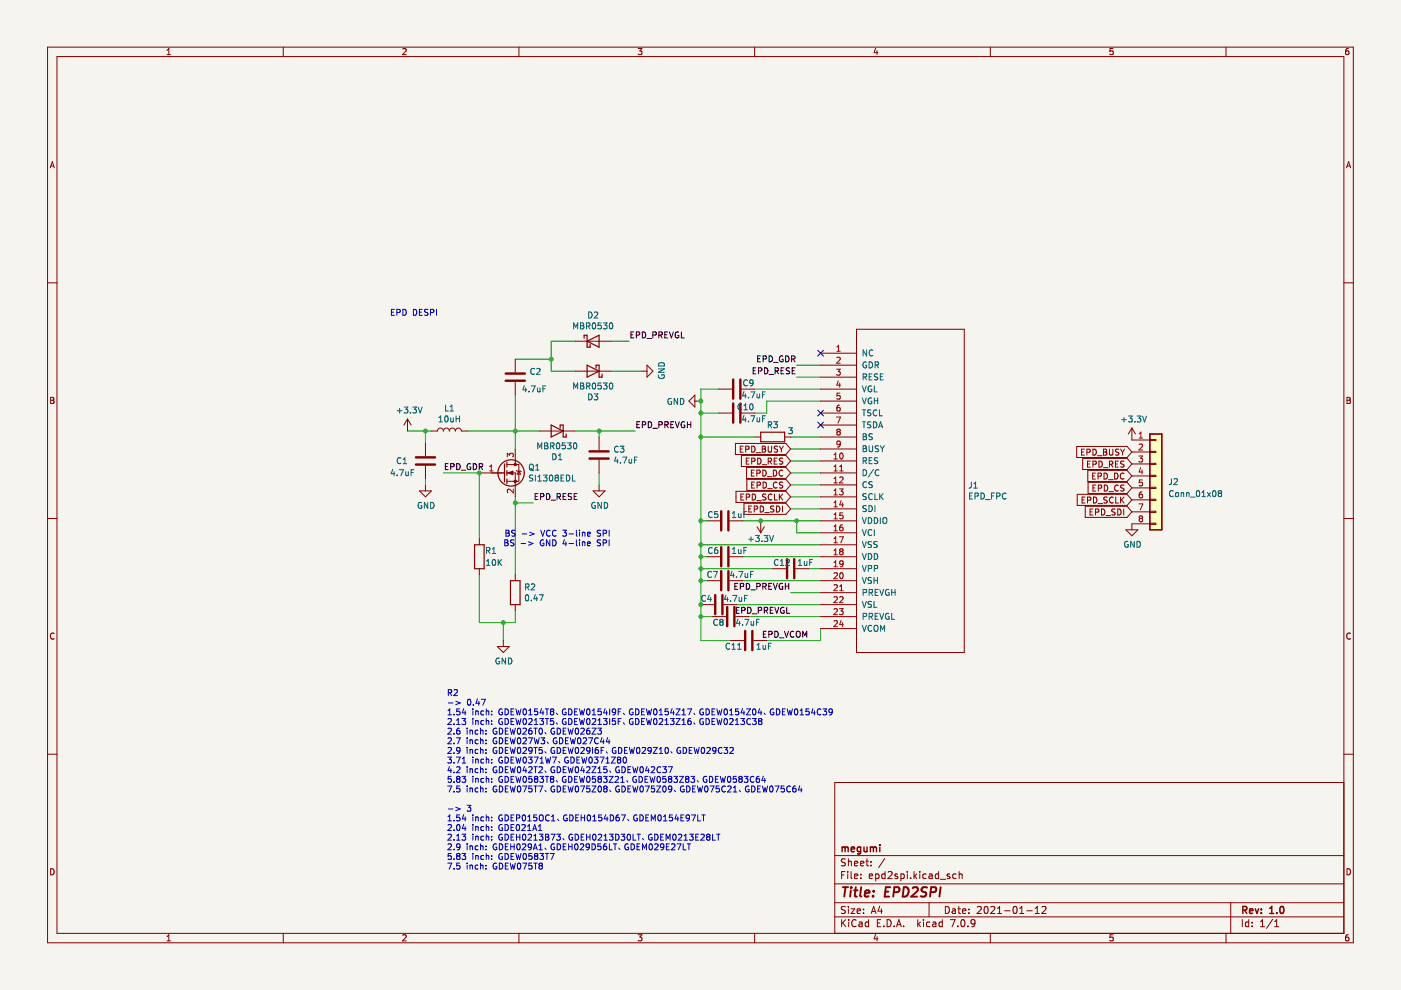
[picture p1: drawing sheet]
<svg xmlns="http://www.w3.org/2000/svg" width="297mm" height="210mm" viewBox="0 0 297 210" stroke-linecap="round" stroke-linejoin="round" font-family="sans-serif">
<path d="M0 0h297v209.9h-297z" fill-rule="evenodd" fill="#f5f4ef"/>
<g fill="none" stroke="#840000" stroke-width=".21">
<path d="M10.1 10h276.8v189.9h-276.8zM12.1 12h272.8v185.9h-272.8zM35.4 11.6h.8M35.4 10.7l.4-.4v1.3M60.1 10v2M85.4 10.4l.5-.1 .2 .4-.8 .9h.8M110 10v2M135.3 10.3h.8l-.4 .5 .3 .1v.6l-.1 .1-.6-.1M160 10v2M185.6 10.2l-.3 1h.8M185.9 10.7v.9M210 10v2"/>
<path d="M236 10.3h-.6l-.1 .6 .6-.1 .1 .7-.2 .1-.5-.1M259.9 10v2M285.9 10.3h-.4l-.2 .3v.7l.2 .3 .5-.1-.1-.7h-.4l-.2 .2M10.6 35.6l.5-1.3 .4 1.3M10.8 35.2h.6M285.5 35.6l.4-1.3 .5 1.3M285.6 35.2h.6M10.1 60h2M284.9 60h2M10.7 84.2h.5l.2 .3-.2 .4 .2 .1 .1 .3-.3 .2h-.5zM10.7 84.9h.5M285.6 84.2h.4l.3 .3-.3 .4 .3 .1v.3l-.2 .2h-.5z"/>
<path d="M285.6 84.9h.4M10.1 109.9h2M284.9 109.9h2M11.5 134.3a.58 .58 0 0 0-.8 .6 .58 .58 0 0 0 .8 .5M286.3 134.3a.58 .58 0 0 0-.8 .6 .58 .58 0 0 0 .8 .5M10.1 159.9h2M284.9 159.9h2M284.9 165.9h-107.9v32M10.7 184.2a.66 .66 0 0 1 .8 .6 .66 .66 0 0 1-.8 .7zM35.4 198.6l.4-.4v1.3M35.4 199.5h.8M60.1 197.9v2"/>
<path d="M85.4 198.3l.5-.1 .2 .4-.8 .9h.8M110 197.9v2M135.3 198.2h.8l-.4 .5 .3 .1v.6l-.1 .1-.6-.1M160 197.9v2M177 194.4h107.9M177 191.4h107.9M177 187.4h107.9M177 181.4h107.9M178.4 195v1.5M178.4 185.5h.5M178.7 195.6l.6 .9M179.2 184.8h-.8v1.5"/>
<path d="M179.2 192.3l-.5-.1-.3 .1v.5l.7 .2 .1 .4-.3 .3-.5-.1M179.2 182.2l-.5-.1-.3 .1v.5l.7 .2 .1 .4-.3 .3-.5-.1M179.3 195l-.9 .8M179.7 184.8v.1M179.7 185.3v1M179.9 182.1v1.5M179.9 192.2v.1M179.9 192.7v1M179.9 182.7l.2-.1 .3 .1 .1 .9M179.9 195v.1M179.9 195.5v1M180.4 192.7h.8l-.8 1h.8"/>
<path d="M180.4 184.8v1.3l.3 .2M181.2 185.8l.7-.2-.1-.2-.4-.1-.2 .2v.7h.6M181.2 183.1l.7-.2-.1-.2-.4-.1-.2 .2v.7h.6M181.5 195.1a.71 .71 0 0 0-1 .5 .71 .71 0 0 0 .7 .9l.3-.2M181.7 193.2l.7-.2v-.2l-.5-.1-.2 .2 .1 .7h.6M182.2 195.6h.5l.1 .9M182.4 183.1l.8-.2-.1-.2-.4-.1-.3 .2 .1 .7h.6M182.5 186.1v.2M182.5 185.4v.1M182.8 195.8l-.5 .1-.2 .2 .2 .4 .5-.1M183.1 193.5v.2M183.1 192.8v.1"/>
<path d="M183.6 182.6h.6M183.8 182.1v1.3l.4 .2M184.2 195.6l-.5-.1-.3 .3 .2 .6h.6M184.2 195v1.5M184.3 185.8l.7-.2-.1-.2-.4-.1-.2 .2 .1 .7h.5M184.7 183.4v.2M184.7 182.7v.1M184.7 193.7l.5-1.5 .5 1.5M184.9 193.3h.7M185.6 198.1l-.3 1h.8M185.7 185.4l.4-.1 .3 .3-.2 .6h-.5M185.7 185.3v1.5"/>
<path d="M185.9 198.6v.9M186 195.7h.5M186.5 192.1l-.3 1.1h.9M186.7 195h-.7v1.5h.7M186.9 192.7v1M187.4 196.3v.2M187.6 182l-1.3 1.9M187.7 185.4l-.5-.1-.3 .3 .2 .6h.6M187.7 184.8v1.5M188.1 195a.76 .76 0 0 1 .8 .7 .76 .76 0 0 1-.8 .8zM188.3 184.9l.6-.1 .3 .4-1 1.1h1M189.6 196.3v.2"/>
<path d="M190.1 196.5l.5-1.5 .5 1.5M190.2 196.1h.7M190.3 185.4l-.4-.1-.2 .2 .1 .2 .5 .2v.3h-.6M191 185.4l.4-.1 .3 .3-.1 .6h-.6M191 185.3v1.5M191.6 196.3v.2M192.4 184.8v.1M192.4 185.3v1M193.1 186.1v.2M193.8 184.8v1.5M193.9 185.7l.5 .6M194.4 185.3l-.6 .6"/>
<path d="M194.6 195v1.5M194.7 195.9l.5 .6M195 184.8v.1M195 185.3v1M195.2 195.5l-.6 .6M195.8 195v.1M195.8 195.5v1M196.4 185.4l-.5-.1-.3 .3 .2 .6h.6M197 191.4v3M197 185.4h.6v.9M197.1 195.6l-.4-.1-.3 .3 .2 .6h.5M197.6 185.6l-.5 .1-.2 .2 .2 .4 .5-.1"/>
<path d="M197.8 195.6h.6v.9M198.4 195.8l-.5 .1-.2 .2 .2 .4 .5-.1M199 185.4l-.4-.1-.3 .3 .1 .6h.6M199 184.8v1.5M199.4 186.4h1.1M199.8 195.6l-.4-.1-.3 .3 .1 .6h.6M199.8 195v1.5M200.4 192.2a.76 .76 0 0 1 .9 .7 .76 .76 0 0 1-.9 .8zM201.4 185.4l-.4-.1-.2 .2 .1 .2 .5 .2v.3h-.6M201.5 195h1l-.6 1.5M201.9 192.8h.6l.1 .9M202.6 193l-.5 .1-.2 .2 .2 .4 .5-.1"/>
<path d="M202.7 185.4l-.4-.1-.3 .3 .1 .6h.6M203.1 192.7h.5M203.1 196.3v.2M203.3 192.2v1.3l.3 .2M203.4 185.4l.2-.1 .3 .1 .1 .9M203.4 184.8v1.5M203.9 195.1l.2-.1a.8 .8 0 0 1 .5 .7 .8 .8 0 0 1-.5 .8l-.4-.6zM204.1 193.2l.7-.2-.1-.2-.4-.1-.2 .2v.7h.6M205.2 196.3v.2M205.4 193.5v.2M205.4 192.8v.1M206.7 195.6l-.3 .3h-.3l-.2-.3v-.3l.2-.3 .5 .1 .1 .2a1 1 0 0 1-.4 1.2h-.3"/>
<path d="M207.2 192.3l.6-.1 .3 .4-1 1.1h1M208.8 192.3l.2-.1a.8 .8 0 0 1 .5 .7 .8 .8 0 0 1-.5 .8l-.4-.6zM210 197.9v2M210.1 192.3l.5-.1 .3 .4-.9 1.1h.9M211.5 193.7h.9M211.5 192.6l.4-.4v1.5M213 193.1h1.1M214.9 192.3l.2-.1a.8 .8 0 0 1 .6 .7 .8 .8 0 0 1-.6 .8l-.3-.6zM216.2 193.7h.9M216.2 192.6l.4-.4v1.5M217.7 193.1h1.2M219.5 193.7h.9"/>
<path d="M219.5 192.6l.4-.4v1.5M220.9 192.3l.6-.1 .3 .4-1 1.1h1M236 198.2h-.6l-.1 .6 .6-.1 .1 .7-.2 .1-.5-.1M259.9 197.9v2M260.9 191.4v6.5M263.4 195v1.5M264.8 195.6l-.5-.1-.3 .3 .2 .6h.6M264.8 195v1.5M265.5 196.3v.2M265.5 195.6v.1M267.3 196.5h.8M267.3 195.4l.4-.4v1.5"/>
<path d="M269.8 194.9l-1.3 1.9M270.3 196.5h.8M270.3 195.4l.4-.4v1.5M285.6 184.2a.66 .66 0 0 1 .7 .6 .66 .66 0 0 1-.7 .7zM285.9 198.2l-.4 .1-.2 .2v.7l.2 .3 .5-.1-.1-.7h-.4l-.2 .2"/>
</g>
<g fill="none" stroke="#840000" stroke-width=".3">
<path d="M178.5 179.6v1M178.5 179.7l.5-.1 .2 .2M179.2 179.8l.2-.2 .4 .1v.9M179.2 179.8v.8M182.5 179.7l-.5-.1-.2 .3 .1 .6h.6M182.5 179.6v1.2l-.3 .3-.4-.1M183.2 179.6l.1 .9 .3 .1 .2-.2M183.8 179.6v1M184.5 179.7l.5-.1 .2 .2M184.5 179.6v1M185.2 179.8l.2-.2 .4 .1v.9M185.2 179.8v.8"/>
<path d="M186.5 179.1v.1M186.5 179.6v1M180.5 180.1l.7-.2-.1-.2-.4-.1-.2 .2v.7h.6M263.5 193l.7-.1 .2-.2-.1-.4-.8-.1v1.5M263.9 193l.5 .7M264.9 193.2l.7-.2v-.3h-.5l-.2 .2 .1 .7h.6M266.1 192.7l.4 1 .4-1M267.4 193.5v.2M267.4 192.7v.2M269.2 193.7h.9M269.2 192.6l.4-.4v1.5M270.7 193.5v.2"/>
<path d="M271.5 192.3l.2-.1a.8 .8 0 0 1 .5 .7 .8 .8 0 0 1-.5 .8l-.4-.6z"/>
</g>
<g fill="none" stroke="#840000" stroke-width=".4">
<path d="M178.7 188.1h1.1M179.3 188.1l-.3 2M180.4 188.8l-.2 1.3M180.5 188.1v.2M181.1 188.8h.7M181.4 188.1l-.2 1.7 .1 .2 .4 .1M182.6 188.1l-.2 1.7 .2 .3M183.4 189.4l.9-.2v-.3h-.8l-.2 .9 .3 .3 .6-.1M185.1 189.9v.2M185.2 188.9v.2M187.7 189.1h.7M188.8 188.1h-1l-.2 2h.9"/>
<path d="M189.5 189.2h.8l.3-.2a.51 .51 0 0 0-.2-.9h-.8l-.2 2M191.6 188.1a.96 .96 0 0 1 1.1 .6 .96 .96 0 0 1-.3 1.1l-.5 .3h-.5zM193.5 188.3l.3-.2h.5l.3 .2v.4l-.1 .3-1.3 1.1h1.2M196.6 188.2a.85 .85 0 0 0-1.1 .1l-.1 .6 .9 .4v.6a.85 .85 0 0 1-1.1 .1M197.3 189.2h.8l.3-.2a.51 .51 0 0 0-.2-.9h-.8l-.2 2M199.4 188.1l-.2 2"/>
</g>
<path d="M243.8 92h2.5v20.3h-2.5z" fill-rule="evenodd" fill="#ffffc2"/>
<path d="M107 98.4v3.8M107.5 98v1M107.5 99.8v1M243.8 92h2.5v20.3h-2.5zM100.6 115.5h2v5.1h-2zM107.5 101.5v1.1" fill="none" stroke="#840000" stroke-width=".25"/>
<path d="M173.4 74.3l1.2 1.2M174.6 74.3l-1.2 1.2M173.4 89.5l1.2 1.2M173.4 87l1.2 1.2M174.6 89.5l-1.2 1.2M174.6 87l-1.2 1.2" fill="none" stroke="#000084" stroke-width=".21"/>
<g fill="none" stroke="#009600" stroke-width=".21">
<path d="M109.2 76.2h7.7M121.9 72.3h-5v6.4h5M129.6 72.3h3.8M129.6 78.7h6.3M168.9 77.4h5.1M168.9 80h5.1M86.4 91.4h5.1M90.2 91.4v2.5M99.1 91.4h15.2M109.2 83.8v11.4M121.9 91.4h12.7M127 91.4v1.3"/>
<path d="M148.6 87.6h3.8M148.6 92.7h11.4M152.4 82.5h-3.8v53.3h6.3M160 82.5h14M167.6 92.7h6.4M167.6 95.2h6.4M167.6 97.7h6.4M174 85h-11.4v2.6h-2.6M90.2 101.5v1.3M94 100.3h7.6v13.9M109.2 105.4v16.5M109.2 106.6h3.9"/>
<path d="M127 100.3v2.5M148.6 110.4h1.3M148.6 118h1.3M148.6 115.5h25.4M157.5 110.4h16.5M157.5 118h16.5M167.6 100.3h6.4M167.6 107.9h6.4M167.6 102.8h6.4M167.6 105.4h6.4M168.9 110.4v2.6h5.1M101.6 121.9v10.1h7.6v-2.5"/>
<path d="M106.7 132v3.8M148.6 123.1h1.3M148.6 130.7h2.5M148.6 120.6h15.2M156.2 128.2h17.8M157.5 123.1h16.5M158.7 130.7h15.3M167.6 125.7h6.4M171.4 120.6h2.6M174 133.3v2.5h-11.4"/>
</g>
<g fill="none" stroke="#0000c2" stroke-width=".21">
<path d="M83 66.2h.4M83.6 65.6h-.6v1.3h.6M84.1 66.3l.6-.1 .1-.5-.7-.1v1.3M85.4 65.6a.64 .64 0 0 1 .7 .6 .64 .64 0 0 1-.7 .7zM87.6 65.6a.64 .64 0 0 1 .8 .6 .64 .64 0 0 1-.8 .7zM88.9 66.2h.4M89.5 65.6h-.6v1.3h.6M90.7 65.6l-.6 .1v.4l.5 .2 .1 .3-.2 .3-.5-.1M91.3 66.3l.6-.1v-.5l-.6-.1v1.3M92.5 65.6v1.3M107 114.5h.5l.2 .2-.2 .4 .2 .1 .1 .3-.3 .2h-.5zM107 115.1h.5"/>
<path d="M107.3 112.4h.4l.2 .3-.2 .3 .2 .1 .1 .3-.2 .3h-.5zM107.3 113h.4M109 114.5l-.7 .1v.3l.5 .3 .2 .3-.3 .2h-.5M109.2 112.5h-.7v.4l.6 .2 .1 .3-.2 .3-.5-.1M110.5 115.2h.9M110.7 113.2h1M112 114.9l1 .3-1 .4M112.3 112.8l1 .4-1 .4M114.6 112.4l.5 1.3 .4-1.3M115.3 114.5a.58 .58 0 0 0-.8 .6 .58 .58 0 0 0 .8 .5v-.4h-.2M116.6 114.5v1.2l-.7-1.2v1.2M116.6 112.5a.56 .56 0 0 0-.8 .5 .56 .56 0 0 0 .8 .6"/>
<path d="M117.2 114.5a.64 .64 0 0 1 .7 .6 .64 .64 0 0 1-.7 .6zM117.9 112.5a.56 .56 0 0 0-.8 .5 .56 .56 0 0 0 .8 .6M119.3 112.4h.8l-.4 .5 .3 .1v.6l-.2 .1-.5-.1M119.7 114.4l-.3 .9h.7M120 114.9v.8M120.6 113.2h1M120.6 115.2h1M122.2 112.4v1.1l.2 .2M122.2 114.5v1l.2 .2M122.9 112.4v.1M122.9 112.8v.9M122.9 114.5v.1"/>
<path d="M122.9 114.9v.8M123.5 115l.5-.1v.8M123.5 112.8v.9M123.5 114.9v.8M123.5 113l.5-.1v.8M124.6 113.3l.6-.2-.1-.2-.4-.1-.1 .2v.6h.5M124.6 115.3l.6-.1-.1-.3h-.4l-.1 .2v.6h.5M127.3 112.5h-.6v.4l.5 .2 .1 .3-.2 .3-.5-.1M127.3 114.5l-.6 .1v.3l.5 .3 .1 .3-.2 .2h-.5M127.9 113.1l.6-.1v-.5l-.6-.1v1.3M127.9 115.1h.6v-.5l-.6-.1v1.2M129.2 112.4v1.3"/>
<path d="M129.2 114.5v1.2M95 151.6h.7M95 150.7l.4-.4v1.3M95 152.5l.5-.2 .2 .4-.8 .9h.8M95 154.5l.5-.1 .2 .4-.8 .9h.8M95 156.6l.5-.2 .2 .4-.8 .9h.8M95 158.6l.5-.1 .2 .3-.8 .9h.8M95.1 146.9l.6-.1v-.5l-.6-.1v1.3M95.1 149h.9M95.4 146.9l.4 .6M96.3 153.5v.1M96.3 151.4v.2"/>
<path d="M96.3 155.5v.2M96.3 157.6v.1M96.3 159.6v.1M96.3 146.3l.4-.1 .3 .4-.8 .9h.8M96.6 148.7l1 .3-1 .4M96.7 156.4h.9l-.6 1.3M96.8 153.6h.7M96.8 152.7l.4-.4v1.3M97.4 154.4h-.4l-.1 .3-.1 .7 .2 .3 .5-.2-.1-.6h-.4l-.2 .2M97.5 150.3h-.6l-.1 .6 .6-.1 .1 .6-.2 .2-.5-.2M97.5 159l-.2 .3-.4-.1v-.6l.4-.1 .2 .2v.7l-.2 .3h-.4M98 152.3h.7l-.4 .5 .4 .1v.6l-.2 .1-.5-.1"/>
<path d="M98.3 150.2l-.3 .9h.8M98.6 150.7v.9M99 156.4v.2M99 154.4v.1M99 154.8v.9M99 156.9v.8M99 158.5v.1M99 158.9v.8M99.2 148.4l.2-.1a.68 .68 0 0 1 .4 .6 .68 .68 0 0 1-.4 .6l-.3-.5zM99.6 154.8v.9M99.6 156.9v.8M99.6 158.9v.8"/>
<path d="M99.6 154.9h.5l.1 .8M99.6 157l.5-.1 .1 .8M99.6 159h.5l.1 .7M100.2 150.3v.1M100.2 150.7v.9M100.2 152.3v.2M100.2 152.8v.8M100.4 149.4v.1M100.9 152.9l.4-.1 .1 .8M100.9 150.7v.9M100.9 152.8v.8M100.9 150.8h.4l.1 .8"/>
<path d="M101.2 148.2l-.3 .9h.8M101.3 156.9h-.3l-.3 .2 .2 .5h.4M101.3 154.9l-.3-.1-.3 .3 .2 .5h.4M101.3 159l-.3-.1-.3 .2 .2 .6h.4M101.5 148.7v.8M101.9 154.9h.5v.8M101.9 154.4v1.3M101.9 156.4v1.3M101.9 158.5v1.2M101.9 157l.5-.1v.8M101.9 159h.5v.7M102.1 148.3h.8l-.5 1.2"/>
<path d="M102.5 150.8l-.3-.1-.3 .3 .2 .5h.4M102.5 152.8h-.3l-.3 .2 .2 .6h.4M103 154.9v.1M103 156.9v.1M103 155.5v.2M103 157.6v.1M103 159v.1M103 159.6v.1M103.1 150.8h.5v.8M103.1 150.3v1.3M103.1 152.3v1.3M103.1 152.9l.5-.1v.8"/>
<path d="M104.2 151.4v.2M104.2 150.8v.1M104.2 152.8v.1M104.2 153.5v.1M105.3 154.4a.58 .58 0 0 0-.8 .6 .58 .58 0 0 0 .8 .5v-.4h-.2M105.3 158.5a.58 .58 0 0 0-.8 .6 .58 .58 0 0 0 .8 .5v-.4h-.2M105.3 156.5a.58 .58 0 0 0-.8 .6 .58 .58 0 0 0 .8 .5v-.4h-.2M105.9 154.4a.64 .64 0 0 1 .7 .6 .64 .64 0 0 1-.7 .7zM105.9 156.4a.64 .64 0 0 1 .7 .7 .64 .64 0 0 1-.7 .6zM105.9 158.5a.64 .64 0 0 1 .7 .6 .64 .64 0 0 1-.7 .6zM106.5 150.4a.58 .58 0 0 0-.8 .5 .58 .58 0 0 0 .8 .5v-.4h-.2M106.5 152.4a.58 .58 0 0 0-.8 .6 .58 .58 0 0 0 .8 .5v-.4h-.2"/>
<path d="M107.1 150.3a.64 .64 0 0 1 .7 .6 .64 .64 0 0 1-.7 .7zM107.1 152.3a.64 .64 0 0 1 .7 .7 .64 .64 0 0 1-.7 .6zM107.1 155h.5M107.1 157h.5M107.1 159.1h.5M107.7 154.4h-.6v1.3h.6M107.7 156.4h-.6v1.3h.6M107.7 158.5h-.6v1.2h.6M108.2 154.4l.3 1.3 .2-.9 .3 .9 .3-1.3M108.2 156.4l.3 1.3 .2-.9 .3 .9 .3-1.3M108.2 158.5l.3 1.2 .2-.9 .3 .9 .3-1.2M108.3 150.9h.5"/>
<path d="M108.3 152.9h.5M109 150.3h-.7v1.3h.7M109 152.3h-.7v1.3h.7M109.4 150.3l.3 1.3 .2-.9 .3 .9 .3-1.3M109.4 152.3l.3 1.3 .2-.9 .3 .9 .3-1.3M109.8 158.6l.2-.1a.68 .68 0 0 1 .4 .6 .68 .68 0 0 1-.4 .6l-.3-.4zM109.8 154.5l.2-.1a.68 .68 0 0 1 .4 .6 .68 .68 0 0 1-.4 .7l-.3-.5zM109.8 156.6l.2-.2a.68 .68 0 0 1 .4 .7 .68 .68 0 0 1-.4 .6l-.3-.5zM110.9 154.5l.5-.1 .2 .4-.8 .9h.8M110.9 156.6l.5-.2 .2 .4-.8 .9h.8M110.9 158.6l.5-.1 .2 .3-.8 .9h.8M111 150.4l.2-.1a.68 .68 0 0 1 .4 .6 .68 .68 0 0 1-.4 .7l-.3-.5z"/>
<path d="M111 152.5l.2-.2a.68 .68 0 0 1 .4 .7 .68 .68 0 0 1-.4 .6l-.3-.5zM112 156.4h.9l-.6 1.3M112.1 151.6h.7M112.1 150.7l.4-.4v1.3M112.1 152.5l.5-.2 .2 .4-.8 .9h.8M112.7 154.4h-.4l-.1 .3-.1 .7 .2 .3 .5-.2-.1-.6h-.4l-.2 .2M112.8 159l-.2 .3-.4-.1v-.6l.4-.1 .2 .2v.7l-.2 .3h-.4M113.2 154.4h.7M113.2 158.5h.7M113.2 156.4l.3 1.3 .3-.9 .2 .9 .3-1.3M113.3 153.6h.7M113.3 152.7l.4-.4v1.3"/>
<path d="M113.5 154.4v1.3M113.5 158.5v1.2M114 150.3h-.6l-.1 .6 .6-.1 .1 .6-.2 .2-.5-.2M114.4 154.5l.2-.1a.68 .68 0 0 1 .4 .6 .68 .68 0 0 1-.4 .7l-.3-.5zM114.5 152.3h.7l-.4 .5 .4 .1v.6l-.2 .1-.5-.1M114.7 156.4h.8l-.4 .5 .3 .1v.6l-.2 .1-.5-.1M114.8 150.2l-.3 .9h.8M114.9 158.5h-.6v.6l.6-.1v.6l-.1 .1-.5-.1M115.1 150.7v.9M115.5 155.3l.3 .3M115.5 159.4l.3 .3M115.6 150.3h.7"/>
<path d="M115.6 152.3h.7M116 150.3v1.3M116 152.3v1.3M116 157.3l.3 .3M116.9 150.8l-.2 .3 .1 .3 .1 .2 .4-.1 .1-.2v-.2l-.2-.3M116.9 150.8l-.2-.2 .2-.3h.3l.2 .2-.2 .3M116.9 150.8h.3M117.4 152.3h-.6l-.1 .6h.6l.1 .6-.2 .1-.5-.1M117.5 154.4a.58 .58 0 0 0-.7 .6 .58 .58 0 0 0 .8 .5v-.4h-.2M117.5 158.5a.58 .58 0 0 0-.7 .6 .58 .58 0 0 0 .8 .5v-.4h-.2M118 151.2l.2 .3M118 153.3l.2 .3"/>
<path d="M118 156.5a.58 .58 0 0 0-.7 .6 .58 .58 0 0 0 .8 .5v-.4h-.3M118.1 154.4a.64 .64 0 0 1 .8 .6 .64 .64 0 0 1-.8 .7zM118.1 158.5a.64 .64 0 0 1 .8 .6 .64 .64 0 0 1-.8 .6zM118.6 156.4a.64 .64 0 0 1 .8 .7 .64 .64 0 0 1-.8 .6zM119.4 155h.4M119.4 159.1h.4M119.9 157h.4M120 150.4a.58 .58 0 0 0-.8 .5 .58 .58 0 0 0 .8 .5v-.4h-.2M120 152.4a.58 .58 0 0 0-.8 .6 .58 .58 0 0 0 .8 .5v-.4h-.2M120 154.4h-.6v1.3h.6M120 158.5h-.6v1.2h.6M120.4 154.4l.3 1.3 .3-.9 .2 .9 .3-1.3"/>
<path d="M120.4 158.5l.3 1.2 .3-.9 .2 .9 .3-1.2M120.5 156.4h-.6v1.3h.6M120.6 150.3a.64 .64 0 0 1 .7 .6 .64 .64 0 0 1-.7 .7zM120.6 152.3a.64 .64 0 0 1 .7 .7 .64 .64 0 0 1-.7 .6zM120.9 156.4l.3 1.3 .3-.9 .2 .9 .3-1.3M121.8 150.9h.5M121.8 152.9h.5M122.1 158.6l.2-.1a.68 .68 0 0 1 .4 .6 .68 .68 0 0 1-.4 .6l-.4-.4zM122.1 154.5l.2-.1a.68 .68 0 0 1 .4 .6 .68 .68 0 0 1-.4 .7l-.4-.5zM122.4 150.3h-.6v1.3h.6M122.4 152.3h-.6v1.3h.6M122.6 156.6l.1-.2a.68 .68 0 0 1 .5 .7 .68 .68 0 0 1-.5 .6l-.3-.5z"/>
<path d="M122.9 150.3l.3 1.3 .2-.9 .2 .9 .3-1.3M122.9 152.3l.3 1.3 .2-.9 .2 .9 .3-1.3M123.2 154.5l.4-.1 .3 .4-.8 .9h.8M123.2 158.6l.4-.1 .3 .3-.8 .9h.8M123.6 156.6l.5-.2 .3 .4-.8 .9h.8M124.5 150.4l.2-.1a.68 .68 0 0 1 .4 .6 .68 .68 0 0 1-.4 .7l-.3-.5zM124.5 152.5l.2-.2a.68 .68 0 0 1 .4 .7 .68 .68 0 0 1-.4 .6l-.3-.5zM124.8 156.4h.8l-.5 1.3M125 154.4h-.4l-.2 .3v.7l.2 .3 .4-.2v-.6h-.4l-.2 .2M125.1 159l-.3 .3-.3-.1-.1-.6 .4-.1 .3 .2-.1 .7-.2 .3h-.3M125.5 154.4h.9l-.9 1.3h.9M125.6 151.6h.7"/>
<path d="M125.6 150.7l.3-.4v1.3M125.6 152.5l.5-.2 .2 .4-.8 .9h.8M125.6 158.5v1.2M126.7 154.4h.8l-.4 .5 .3 .1v.5l-.1 .2-.6-.2M126.8 153.6h.7M126.8 152.7l.3-.4v1.3M126.8 158.5h-.4l-.2 .3v.7l.2 .2 .4-.1v-.6h-.4l-.2 .2M126.8 156.6a.56 .56 0 0 0-.7 .5 .56 .56 0 0 0 .7 .5M127.4 150.3h-.6v.6l.6-.1v.6l-.1 .2-.5-.2M127.4 159.1h.5M127.6 156.4l-.3 .9h.8M127.9 152.3h.8l-.4 .5 .4 .1v.6l-.2 .1-.6-.1"/>
<path d="M127.9 156.9v.8M128.1 158.5h-.7v1.2M128.3 150.2l-.3 .9h.8M128.5 159.4l.3 .3M128.6 150.7v.9M128.8 156.4l-.3 .9h.8M129.1 156.9v.8M129.3 150.3v1.3M129.3 152.3v1.3M130.5 152.3h-.6l-.1 .6h.6l.1 .6-.2 .1-.5-.1M130.5 150.8l-.2 .3-.4-.1v-.6l.4-.1 .2 .2v.8l-.2 .2-.4 .1M130.5 158.5a.58 .58 0 0 0-.7 .6 .58 .58 0 0 0 .8 .5v-.4h-.3"/>
<path d="M131.1 150.9h.4M131.1 152.9h.4M131.1 158.5a.64 .64 0 0 1 .8 .6 .64 .64 0 0 1-.8 .6zM131.7 150.3h-.6v1.3M131.7 152.3h-.6v1.3M132.2 151.2l.2 .3M132.2 153.3l.2 .3M132.4 159.1h.4M133 158.5h-.6v1.2h.6M133.4 158.5l.3 1.2 .3-.9 .2 .9 .3-1.2M134.2 152.4a.58 .58 0 0 0-.8 .6 .58 .58 0 0 0 .8 .5v-.4h-.2M134.2 150.4a.58 .58 0 0 0-.8 .5 .58 .58 0 0 0 .8 .5v-.4h-.2"/>
<path d="M134.8 150.3a.64 .64 0 0 1 .7 .6 .64 .64 0 0 1-.7 .7zM134.8 152.3a.64 .64 0 0 1 .7 .7 .64 .64 0 0 1-.7 .6zM135.1 158.5h.1a.68 .68 0 0 1 .5 .6 .68 .68 0 0 1-.5 .6 .84 .84 0 0 1-.1-1.2zM136 150.9h.5M136 152.9h.5M136.2 158.6l.4-.1 .3 .3-.8 .9h.8M136.6 150.3h-.6v1.3h.6M136.6 152.3h-.6v1.3h.6M137.1 150.3l.3 1.3 .2-.9 .2 .9 .3-1.3M137.1 152.3l.3 1.3 .2-.9 .2 .9 .3-1.3M138.1 159l-.3 .3-.3-.1-.1-.6 .4-.1 .3 .2-.1 .7-.2 .3h-.3M138.5 158.5h.9l-.9 1.2h.9"/>
<path d="M138.7 150.4l.2-.1a.68 .68 0 0 1 .4 .6 .68 .68 0 0 1-.4 .7l-.3-.5zM138.7 152.5l.2-.2a.68 .68 0 0 1 .4 .7 .68 .68 0 0 1-.4 .6l-.3-.5zM139.8 151.6h.7M139.8 150.7l.3-.4v1.3M139.8 158.8l.3-.3v1.2M139.8 152.5l.5-.2 .2 .4-.8 .9h.8M139.8 159.7h.7M141 153.6h.7M141 152.7l.4-.4v1.3M141.1 158.6l.2-.1a.68 .68 0 0 1 .4 .6 .68 .68 0 0 1-.4 .6l-.3-.4zM141.7 150.3h-.7v.6l.6-.1 .1 .6-.2 .2-.5-.2M142.1 152.3h.8l-.4 .5 .4 .1v.6l-.2 .1-.6-.1"/>
<path d="M142.3 159.4l.2 .3M142.5 150.2l-.3 .9h.8M142.8 150.7v.9M143.3 150.3h.9l-.9 1.3h.9M143.3 152.3h.9l-.9 1.3h.9M144.3 158.5a.58 .58 0 0 0-.8 .6 .58 .58 0 0 0 .8 .5v-.4h-.2M144.6 151.6h.7M144.6 150.7l.4-.4v1.3M144.6 152.7l.4-.4v1.3M144.6 153.6h.7M144.9 158.5a.64 .64 0 0 1 .7 .6 .64 .64 0 0 1-.7 .6zM145.8 150.3h.8l-.5 1.3"/>
<path d="M146.1 159.1h.4M146.4 152.3l-.3 .1-.2 .2-.1 .8 .3 .2 .4-.1-.1-.6-.3-.1-.3 .3M146.7 158.5h-.6v1.2h.6M147.1 151.2l.2 .3M147.1 153.3l.2 .3M147.2 158.5l.3 1.2 .2-.9 .2 .9 .3-1.2M148.8 158.6l.2-.1a.68 .68 0 0 1 .4 .6 .68 .68 0 0 1-.4 .6l-.3-.4zM149.1 150.4a.58 .58 0 0 0-.7 .5 .58 .58 0 0 0 .7 .5v-.4h-.2M149.1 152.4a.58 .58 0 0 0-.7 .6 .58 .58 0 0 0 .7 .5v-.4h-.2M149.7 150.3a.64 .64 0 0 1 .7 .6 .64 .64 0 0 1-.7 .7zM149.7 152.3a.64 .64 0 0 1 .7 .7 .64 .64 0 0 1-.7 .6zM149.9 158.6l.5-.1 .2 .3-.8 .9h.8"/>
<path d="M151 150.9h.4M151 152.9h.4M151.6 150.3h-.6v1.3h.6M151.6 152.3h-.6v1.3h.6M151.8 159l-.2 .3-.4-.1-.1-.6 .5-.1 .2 .2-.1 .7-.1 .3h-.4M152 150.3l.3 1.3 .2-.9 .3 .9 .3-1.3M152 152.3l.3 1.3 .2-.9 .3 .9 .3-1.3M153.1 158.6a.56 .56 0 0 0-.8 .5 .56 .56 0 0 0 .8 .5M153.5 158.5h.8l-.4 .5 .3 .1v.5l-.2 .1-.5-.1M153.6 150.4l.2-.1a.68 .68 0 0 1 .4 .6 .68 .68 0 0 1-.4 .7l-.3-.5zM153.6 152.5l.2-.2a.68 .68 0 0 1 .4 .7 .68 .68 0 0 1-.4 .6l-.3-.5zM154.7 151.6h.7"/>
<path d="M154.7 150.7l.4-.4v1.3M154.7 152.5l.5-.2 .2 .4-.8 .9h.8M154.8 158.6l.5-.1 .2 .3-.8 .9h.8M155.9 153.6h.7M155.9 152.7l.4-.4v1.3M156.6 150.3h-.6l-.1 .6 .6-.1 .1 .6-.2 .2-.5-.2M157.1 152.3h.8l-.5 .5 .4 .1v.6l-.2 .1-.5-.1M157.4 150.2l-.3 .9h.8M157.7 150.7v.9M158.3 150.3h.8l-.8 1.3h.8M159.1 152.5a.56 .56 0 0 0-.8 .5 .56 .56 0 0 0 .8 .5M159.5 152.3h.8l-.4 .5 .4 .1v.6l-.2 .1-.6-.1"/>
<path d="M159.7 150.4l.1-.1a.68 .68 0 0 1 .5 .6 .68 .68 0 0 1-.5 .7l-.3-.5zM161.1 150.2l-.3 .9h.7M161.1 152.9l-.3 .2 .1 .4 .2 .1h.3l.1-.2v-.3l-.2-.2M161.1 152.9l-.3-.3 .3-.3h.2l.2 .3-.2 .3M161.1 152.9h.2M161.4 150.7v.9M162 151.2l.3 .3M164 150.4a.58 .58 0 0 0-.7 .5 .58 .58 0 0 0 .8 .5v-.4h-.3M164.6 150.3a.64 .64 0 0 1 .8 .6 .64 .64 0 0 1-.8 .7zM165.9 150.9h.4M166.5 150.3h-.6v1.3h.6M166.9 150.3l.3 1.3 .3-.9 .2 .9 .3-1.3"/>
<path d="M168.5 150.4l.2-.1a.68 .68 0 0 1 .5 .6 .68 .68 0 0 1-.5 .7l-.3-.5zM169.6 151.6h.8M169.6 150.7l.4-.4v1.3M171.5 150.3h-.6l-.1 .6 .6-.1 .1 .6-.2 .2-.5-.2M172.4 150.2l-.3 .9h.7M172.7 150.7v.9M174 150.4a.56 .56 0 0 0-.7 .5 .56 .56 0 0 0 .7 .5M174.5 150.3h.8l-.5 .5 .4 .1v.5l-.2 .2-.5-.2M176.5 150.8l-.3 .3-.3-.1-.1-.6 .4-.1 .3 .2-.1 .8-.2 .2-.3 .1M94.9 160.5h.8l-.4 .5 .4 .1v.6l-.2 .1-.6-.1M94.9 166.6h.9l-.6 1.3M95 173.1l.4-.3v1.2"/>
<path d="M95 174.9l.5-.1 .2 .4-.8 .9h.8M95 177l.5-.1 .2 .3-.8 .9h.8M95 179l.5-.1 .2 .4-.8 .9h.8M95 174h.7M95.1 171.5h.9M95.3 162.5l-.3 .9h.8M95.6 163v.8M95.7 164.6h-.6l-.1 .6h.6l.1 .6-.2 .1-.5-.1M96.3 161.7v.1M96.3 163.7v.1M96.3 165.8v.1M96.3 167.8v.1"/>
<path d="M96.3 173.9v.1M96.3 176v.1M96.3 178v.1M96.6 171.2l1 .3-1 .4M96.7 160.5h.9l-.6 1.3M96.8 162.7l.5-.1 .2 .3-.8 .9h.8M96.8 177.2l.4-.3v1.2M96.8 178.1h.7M96.9 174.9l.2-.1a.68 .68 0 0 1 .4 .7 .68 .68 0 0 1-.4 .6l-.3-.5zM97 165.2l-.2-.3 .2-.3h.3l.2 .2-.2 .4M97 165.2l-.2 .2 .1 .4 .1 .1 .4-.1 .1-.2v-.2l-.2-.2M97 165.2h.3"/>
<path d="M97.5 166.6h-.6l-.1 .7 .6-.1 .1 .6-.2 .1-.5-.1M97.5 172.8h-.6l-.1 .6 .6-.1 .1 .6-.2 .1-.5-.1M97.5 179.5l-.2 .2-.4-.1v-.6l.4-.1 .2 .3v.7l-.2 .2-.4 .1M98 164.6h.7l-.4 .5 .4 .1v.6l-.2 .1-.5-.1M98 176.9h.7l-.4 .5 .4 .1v.5l-.2 .1-.5-.1M98 161.8h.7M98 160.9l.4-.4v1.3M98.3 172.7l-.3 .9h.8M98.3 174.8l-.3 .9h.8M98.6 173.2v.8M98.6 175.2v.9M99 166.6v.2"/>
<path d="M99 178.9v.1M99 162.6v.1M99 163v.8M99 167.1v.8M99 179.3v.9M99 170.7h.8l-.4 .5 .4 .1v.6l-.2 .1-.6-.1M99.6 163v.8M99.6 167.1v.8M99.6 179.3v.9M99.6 163.1l.5-.1 .1 .8M99.6 167.2l.5-.1 .1 .8M99.6 179.5l.5-.1 .1 .8"/>
<path d="M100.2 160.5v.1M100.2 160.9v.9M100.2 164.6v.1M100.2 165v.9M100.2 172.8v.1M100.2 173.2v.8M100.2 174.8v.1M100.2 175.2v.9M100.2 176.9v.1M100.2 177.3v.8M100.9 160.9v.9M100.9 165v.9"/>
<path d="M100.9 173.2v.8M100.9 175.2v.9M100.9 177.3v.8M100.9 161.1l.4-.1 .1 .8M100.9 165.2l.4-.1 .1 .8M100.9 173.3h.4l.1 .7M100.9 175.4l.4-.1 .1 .8M100.9 177.4h.4l.1 .7M101.3 163h-.3l-.3 .2 .2 .6h.4M101.3 167.1h-.3l-.3 .2 .2 .6h.4M101.3 179.4l-.3-.1-.3 .3 .2 .5h.4M101.9 163.1l.5-.1v.8"/>
<path d="M101.9 162.6v1.2M101.9 166.6v1.3M101.9 178.9v1.3M101.9 167.2l.5-.1v.8M101.9 179.5l.5-.1v.8M102.5 161l-.3-.1-.3 .3 .2 .5h.4M102.5 165.1l-.3-.1-.3 .3 .2 .5h.4M102.5 173.3l-.3-.1-.3 .2 .2 .6h.4M102.5 175.3l-.3-.1-.3 .3 .2 .5h.4M102.5 177.4l-.3-.1-.3 .2 .2 .6h.4M103 163v.2M103 167.8v.1"/>
<path d="M103 163.7v.1M103 167.1v.2M103 179.4v.1M103.1 160.5v1.3M103.1 164.6v1.3M103.1 172.8v1.2M103.1 174.8v1.3M103.1 176.9v1.2M103.1 161.1l.5-.1v.8M103.1 165.2l.5-.1v.8M103.1 173.3h.5v.7M103.1 175.4l.5-.1v.8"/>
<path d="M103.1 177.4h.5v.7M104.2 161v.1M104.2 161.7v.1M104.2 165.1v.1M104.2 165.8v.1M104.2 173.3v.1M104.2 173.9v.1M104.2 175.3v.1M104.2 176v.1M104.2 177.4v.1M104.2 178v.1M105.3 179a.58 .58 0 0 0-.8 .6 .58 .58 0 0 0 .8 .5v-.5h-.2"/>
<path d="M105.3 162.6a.58 .58 0 0 0-.8 .6 .58 .58 0 0 0 .8 .5v-.4h-.2M105.3 166.7a.58 .58 0 0 0-.8 .6 .58 .58 0 0 0 .8 .5v-.4h-.2M105.9 162.6a.64 .64 0 0 1 .7 .6 .64 .64 0 0 1-.7 .6zM105.9 166.6a.64 .64 0 0 1 .7 .7 .64 .64 0 0 1-.7 .6zM105.9 178.9a.64 .64 0 0 1 .7 .6 .64 .64 0 0 1-.7 .7zM106.5 160.6a.58 .58 0 0 0-.8 .6 .58 .58 0 0 0 .8 .5v-.5h-.2M106.5 164.7a.58 .58 0 0 0-.8 .6 .58 .58 0 0 0 .8 .5v-.5h-.2M106.5 172.8a.58 .58 0 0 0-.8 .6 .58 .58 0 0 0 .8 .5v-.4h-.2M106.5 174.9a.58 .58 0 0 0-.8 .6 .58 .58 0 0 0 .8 .5v-.5h-.2M106.5 176.9a.58 .58 0 0 0-.8 .6 .58 .58 0 0 0 .8 .5v-.4h-.2M107.1 160.5a.64 .64 0 0 1 .7 .7 .64 .64 0 0 1-.7 .6zM107.1 164.6a.64 .64 0 0 1 .7 .6 .64 .64 0 0 1-.7 .7z"/>
<path d="M107.1 172.8a.64 .64 0 0 1 .7 .6 .64 .64 0 0 1-.7 .6zM107.1 174.8a.64 .64 0 0 1 .7 .7 .64 .64 0 0 1-.7 .6zM107.1 176.9a.64 .64 0 0 1 .7 .6 .64 .64 0 0 1-.7 .6zM107.1 163.2h.5M107.1 167.3h.5M107.1 179.5h.5M107.7 162.6h-.6v1.2h.6M107.7 166.6h-.6v1.3h.6M107.7 178.9h-.6v1.3h.6M108.2 162.6l.3 1.2 .2-.9 .3 .9 .3-1.2M108.2 166.6l.3 1.3 .2-.9 .3 .9 .3-1.3M108.3 179.5h.7"/>
<path d="M108.3 178.9v1.3M108.3 161.1h.5M108.3 165.2h.5M108.3 173.4h.5M108.3 175.4h.5M108.3 177.5h.5M109 160.5h-.7v1.3h.7M109 164.6h-.7v1.3h.7M109 172.8h-.7v1.2h.7M109 174.8h-.7v1.3h.7M109 176.9h-.7v1.2h.7M109 178.9v1.3"/>
<path d="M109.4 160.5l.3 1.3 .2-.9 .3 .9 .3-1.3M109.4 164.6l.3 1.3 .2-.9 .3 .9 .3-1.3M109.5 173.4h.6l.1-.5-.7-.1v1.2M109.5 176.9v1.2M109.5 177.5h.7M109.6 174.9l.1-.1a.68 .68 0 0 1 .5 .7 .68 .68 0 0 1-.5 .6l-.3-.5zM109.7 179l.2-.1a.68 .68 0 0 1 .4 .6 .68 .68 0 0 1-.4 .7l-.3-.5zM109.8 166.8l.2-.2a.68 .68 0 0 1 .4 .7 .68 .68 0 0 1-.4 .6l-.3-.5zM109.8 162.7l.2-.1a.68 .68 0 0 1 .4 .6 .68 .68 0 0 1-.4 .6l-.3-.5zM110.2 176.9v1.2M110.6 174.9l.5-.1 .3 .4-.8 .9h.8M110.8 179l.5-.1 .2 .4-.8 .9h.8"/>
<path d="M110.8 172.9l.2-.1a.68 .68 0 0 1 .4 .6 .68 .68 0 0 1-.4 .6l-.3-.4zM110.8 166.6h.9l-.6 1.3M110.9 177l.2-.1a.68 .68 0 0 1 .4 .6 .68 .68 0 0 1-.4 .6l-.3-.4zM111 164.7l.2-.1a.68 .68 0 0 1 .4 .6 .68 .68 0 0 1-.4 .7l-.3-.5zM111 160.6l.2-.1a.68 .68 0 0 1 .4 .7 .68 .68 0 0 1-.4 .6l-.3-.5zM111.2 162.5l-.3 .9h.8M111.5 163v.8M111.9 175.2l.3-.4v1.3M111.9 176.1h.7M111.9 173.1l.4-.3v1.2M111.9 174h.7M112 177l.5-.1 .2 .3-.8 .9h.8"/>
<path d="M112 160.5h.8l-.4 .5 .4 .1v.6l-.2 .1-.6-.1M112.1 162.7l.5-.1 .2 .3-.8 .9h.8M112.7 179.5l-.2 .2-.4-.1-.1-.6 .5-.1 .2 .3-.1 .7-.1 .2-.4 .1M112.8 164.6h-.6l-.1 .6h.6l.1 .6-.2 .1-.5-.1M112.8 166.6h-.6l-.1 .7 .6-.1 .1 .6-.2 .1-.5-.1M112.9 176.1l.5-1.3 .4 1.3M113.1 175.7h.6M113.2 162.6h.7M113.2 166.6h.7M113.2 177.2l.3-.3v1.2M113.2 178.1h.7M113.2 179.8h.6"/>
<path d="M113.2 160.5h.9l-.6 1.3M113.5 165.2l-.2-.3 .2-.3h.3l.2 .2-.2 .4M113.5 165.2l-.2 .2 .1 .4 .1 .1 .4-.1 .1-.2v-.2l-.2-.2M113.5 162.6v1.2M113.5 166.6v1.3M113.5 165.2h.3M113.8 172.8h-.6l-.1 .6 .6-.1 .1 .6-.2 .1-.5-.1M114.2 175.2l.3-.4v1.3M114.2 176.1h.7M114.2 166.6h.9l-.6 1.3M114.3 162.7l.5-.1 .2 .3-.8 .9h.8M114.3 179.3l.3-.4v1.3"/>
<path d="M114.3 176.9h.8l-.4 .5 .4 .1v.5l-.2 .1-.6-.1M114.4 173l.2-.2a.43 .43 0 0 1 .6 .4v.4a.42 .42 0 0 1-.4 .5 .42 .42 0 0 1-.5-.5zM114.5 164.6h.7l-.4 .5 .4 .1v.6l-.2 .1-.5-.1M114.5 161.8h.7M114.5 160.9l.4-.4v1.3M115.5 163.5l.3 .3M115.5 167.6l.3 .3M115.5 179.8l.3 .3M115.6 164.6h.7M115.7 176.9h.4l.2 .2-.2 .4 .2 .1 .1 .3-.3 .2h-.4zM115.7 160.5l.3 1.3 .2-.9 .2 .9 .4-1.3M115.7 177.5h.4"/>
<path d="M116 164.6v1.3M116.4 172.9a.56 .56 0 0 0-.7 .5 .56 .56 0 0 0 .7 .5M116.8 176.9h.9l-.6 1.2M116.9 165.2l-.2 .2 .1 .4 .1 .1 .4-.1 .1-.2v-.2l-.2-.2M116.9 165.2l-.2-.3 .2-.3h.3l.2 .2-.2 .4M116.9 165.2h.3M116.9 173.1l.4-.3v1.2M116.9 174h.8M117.1 160.5h.9l-.6 1.3M117.5 166.7a.58 .58 0 0 0-.7 .6 .58 .58 0 0 0 .8 .5v-.4h-.2M117.5 162.6a.58 .58 0 0 0-.7 .6 .58 .58 0 0 0 .8 .5v-.4h-.2M117.5 179a.58 .58 0 0 0-.7 .6 .58 .58 0 0 0 .8 .5v-.5h-.2"/>
<path d="M118 165.5l.2 .3M118 176.9h.8l-.4 .5 .3 .1v.5l-.1 .1-.6-.1M118.1 162.6a.64 .64 0 0 1 .8 .6 .64 .64 0 0 1-.8 .6zM118.1 166.6a.64 .64 0 0 1 .8 .7 .64 .64 0 0 1-.8 .6zM118.1 178.9a.64 .64 0 0 1 .8 .6 .64 .64 0 0 1-.8 .7zM118.2 173.7l.2 .3M118.4 161.4l.3 .3M119.3 177.8l.3 .3M119.4 163.2h.4M119.4 167.3h.4M119.4 179.5h.4M120 164.7a.58 .58 0 0 0-.8 .6 .58 .58 0 0 0 .8 .5v-.5h-.2"/>
<path d="M120 162.6h-.6v1.2h.6M120 166.6h-.6v1.3h.6M120 178.9h-.6v1.3h.6M120.2 172.8a.58 .58 0 0 0-.7 .6 .58 .58 0 0 0 .8 .5v-.4h-.3M120.4 162.6l.3 1.2 .3-.9 .2 .9 .3-1.2M120.4 160.6a.58 .58 0 0 0-.7 .6 .58 .58 0 0 0 .8 .5v-.5h-.2M120.4 166.6l.3 1.3 .3-.9 .2 .9 .3-1.3M120.6 164.6a.64 .64 0 0 1 .7 .6 .64 .64 0 0 1-.7 .7zM120.6 178.9v1.3M120.6 179.5h.7M120.8 172.8a.64 .64 0 0 1 .7 .6 .64 .64 0 0 1-.7 .6zM121 160.5a.64 .64 0 0 1 .8 .7 .64 .64 0 0 1-.8 .6z"/>
<path d="M121.3 178.9v1.3M121.3 176.9a.58 .58 0 0 0-.7 .6 .58 .58 0 0 0 .8 .5v-.4h-.2M121.8 165.2h.5M121.9 176.9a.64 .64 0 0 1 .8 .6 .64 .64 0 0 1-.8 .6zM121.9 179l.2-.1a.68 .68 0 0 1 .5 .6 .68 .68 0 0 1-.5 .7l-.3-.5zM122.1 166.8l.2-.2a.68 .68 0 0 1 .4 .7 .68 .68 0 0 1-.4 .6l-.4-.5zM122.1 162.7l.2-.1a.68 .68 0 0 1 .4 .6 .68 .68 0 0 1-.4 .6l-.4-.5zM122.1 173.4h.4M122.3 161.1h.4M122.4 164.6h-.6v1.3h.6M122.7 172.8h-.6v1.2h.6M122.9 164.6l.3 1.3 .2-.9 .2 .9 .3-1.3"/>
<path d="M122.9 160.5h-.6v1.3h.6M123 179l.5-.1 .3 .4-.8 .9h.8M123.1 166.6h.8l-.5 1.3M123.2 173.4h.7M123.2 172.8v1.2M123.2 177.5h.4M123.3 160.5l.3 1.3 .3-.9 .2 .9 .3-1.3M123.5 162.5l-.3 .9h.7M123.8 163v.8M123.8 176.9h-.6v1.2h.6M123.9 172.8v1.2M124.4 162.7l.4-.1 .3 .3-.8 .9h.8"/>
<path d="M124.4 176.9v1.2M124.4 177.5h.7M124.5 164.7l.2-.1a.68 .68 0 0 1 .4 .6 .68 .68 0 0 1-.4 .7l-.3-.5zM124.6 172.9l.2-.1a.68 .68 0 0 1 .4 .6 .68 .68 0 0 1-.4 .6l-.3-.4zM125 160.6l.2-.1a.68 .68 0 0 1 .4 .7 .68 .68 0 0 1-.4 .6l-.4-.5zM125 179.5l-.3 .2-.3-.1-.1-.6 .4-.1 .3 .3-.1 .7-.2 .2-.3 .1M125 166.6h-.6v.7l.6-.1v.6l-.2 .1-.4-.1M125.1 176.9v1.2M125.5 166.6h.9l-.9 1.3h.9M125.5 162.6h.9l-.9 1.2h.9M125.5 178.9a.64 .64 0 0 1 .7 .6 .64 .64 0 0 1-.7 .7zM125.7 173.1l.4-.3v1.2"/>
<path d="M125.7 174h.7M125.8 177l.1-.1a.68 .68 0 0 1 .5 .6 .68 .68 0 0 1-.5 .6l-.3-.4zM126 160.5h.8l-.4 .5 .3 .1v.6l-.2 .1-.5-.1M126.2 164.6h-.6v.6h.6v.6l-.1 .1-.5-.1M126.8 162.9l.3-.3v1.2M126.8 163.8h.7M126.8 177l.5-.1 .3 .3-.8 .9h.8M126.9 166.8l.2-.2a.68 .68 0 0 1 .4 .7 .68 .68 0 0 1-.4 .6l-.3-.5zM127 165.2l-.2-.3 .2-.3h.3l.2 .2-.2 .4M127 165.2l-.2 .2v.4l.2 .1 .4-.1 .1-.2v-.2l-.2-.2M127 165.2h.3M127.2 160.5h.9l-.6 1.3"/>
<path d="M127.4 178.9h-.6l-.1 .6h.6l.1 .6-.2 .1-.5-.1M127.6 172.8h-.6l-.1 .6 .6-.1 .1 .6-.2 .1-.5-.1M127.9 164.6h.8l-.4 .5 .4 .1v.6l-.2 .1-.6-.1M128.1 177.2l.3-.3v1.2M128.1 178.1h.7M128.2 167.2l-.2-.2 .2-.4h.3l.2 .3-.2 .3M128.2 167.2l-.2 .2 .1 .4 .1 .1h.4l.1-.2v-.3l-.2-.2M128.2 167.2h.3M128.4 172.7l-.3 .9h.8M128.5 161.8h.7M128.5 160.9l.3-.4v1.3M128.5 178.9l-.3 .1-.2 .2-.1 .7 .3 .3 .4-.1-.1-.6-.3-.1-.3 .2"/>
<path d="M128.7 162.6h-.6l-.1 .6 .6-.1 .1 .6-.2 .1-.5-.1M128.7 173.2v.8M129.1 164.6h.9l-.9 1.3h.9M129.2 176.9h.8l-.4 .5 .3 .1v.5l-.2 .1-.5-.1M129.2 178.9v1.3h.6M129.3 163.5l.2 .3M129.3 167.6l.2 .3M129.4 172.8a.64 .64 0 0 1 .7 .6 .64 .64 0 0 1-.7 .6zM129.6 160.5h.9l-.9 1.3h.9M130 178.9h.8M130.4 164.7l.5-.1 .2 .4-.8 .9h.8M130.4 178.9v1.3"/>
<path d="M130.5 176.9a.64 .64 0 0 1 .8 .6 .64 .64 0 0 1-.8 .6zM131.1 161.1l-.2-.3 .2-.3h.3l.2 .3-.2 .3M131.1 161.1l-.2 .2 .1 .4 .1 .1 .4-.1 .1-.2v-.2l-.2-.2M131.1 161.1h.3M131.2 172.8h-.4l-.1 .3-.1 .7 .2 .2 .5-.1-.1-.6h-.4l-.2 .2M131.2 179.8l.2 .3M131.3 162.6a.58 .58 0 0 0-.8 .6 .58 .58 0 0 0 .8 .5v-.4h-.2M131.3 166.7a.58 .58 0 0 0-.8 .6 .58 .58 0 0 0 .8 .5v-.4h-.2M131.6 165.9h.7M131.6 165l.4-.4v1.3M131.7 176.9h.8l-.5 .5 .4 .1v.5l-.2 .1-.5-.1M131.7 172.8h.9l-.6 1.2"/>
<path d="M131.9 162.6a.64 .64 0 0 1 .7 .6 .64 .64 0 0 1-.7 .6zM131.9 166.6a.64 .64 0 0 1 .7 .7 .64 .64 0 0 1-.7 .6zM132.2 160.6l.2-.1a.68 .68 0 0 1 .4 .7 .68 .68 0 0 1-.4 .6l-.3-.5zM132.9 165.5l.2 .3M133.1 177l.2-.1a.68 .68 0 0 1 .4 .6 .68 .68 0 0 1-.4 .6l-.4-.4zM133.1 173.7l.2 .3M133.1 163.2h.5M133.1 167.3h.5M133.2 179a.58 .58 0 0 0-.7 .6 .58 .58 0 0 0 .8 .5v-.5h-.3M133.7 162.6h-.6v1.2h.6M133.7 166.6h-.6v1.3h.6M133.8 178.9a.64 .64 0 0 1 .7 .6 .64 .64 0 0 1-.7 .7z"/>
<path d="M134.2 162.6l.3 1.2 .2-.9 .2 .9 .3-1.2M134.2 166.6l.3 1.3 .2-.9 .2 .9 .3-1.3M134.2 176.9v1.2h.6M134.9 164.7a.58 .58 0 0 0-.8 .6 .58 .58 0 0 0 .8 .5v-.5h-.2M135.1 176.9h.7M135.1 172.8a.58 .58 0 0 0-.8 .6 .58 .58 0 0 0 .8 .5v-.4h-.2M135.1 179.5h.4M135.4 176.9v1.2M135.5 164.6a.64 .64 0 0 1 .7 .6 .64 .64 0 0 1-.7 .7zM135.7 172.8a.64 .64 0 0 1 .7 .6 .64 .64 0 0 1-.7 .6zM135.7 178.9h-.6v1.3h.6M135.8 166.8l.2-.2a.68 .68 0 0 1 .4 .7 .68 .68 0 0 1-.4 .6l-.3-.5z"/>
<path d="M135.8 162.7l.2-.1a.68 .68 0 0 1 .4 .6 .68 .68 0 0 1-.4 .6l-.3-.5zM136.2 177.8l.3 .3M136.8 165.2h.4M136.8 166.6h.9l-.6 1.3M136.9 173.4h.5M137.2 162.5l-.3 .9h.8M137.4 164.6h-.6v1.3h.6M137.5 163v.8M137.5 172.8h-.6v1.2h.6M137.7 179l.2-.1a.68 .68 0 0 1 .4 .6 .68 .68 0 0 1-.4 .7l-.3-.5zM137.8 164.6l.3 1.3 .2-.9 .3 .9 .3-1.3M138.1 162.7l.5-.1 .2 .3-.8 .9h.8"/>
<path d="M138.1 174v-1.2l.4 .9 .4-.9v1.2M138.2 176.9a.58 .58 0 0 0-.7 .6 .58 .58 0 0 0 .8 .5v-.4h-.3M138.8 166.6h-.7v.7l.6-.1 .1 .6-.2 .1-.5-.1M138.8 176.9a.64 .64 0 0 1 .7 .6 .64 .64 0 0 1-.7 .6zM138.8 179l.5-.1 .2 .4-.7 .9h.7M139.2 166.6h.9l-.9 1.3h.9M139.4 164.7l.2-.1a.68 .68 0 0 1 .4 .6 .68 .68 0 0 1-.4 .7l-.3-.5zM139.6 172.9l.2-.1a.68 .68 0 0 1 .4 .6 .68 .68 0 0 1-.4 .6l-.3-.4zM140.1 162.7a.56 .56 0 0 0-.8 .5 .56 .56 0 0 0 .8 .5M140.1 177.5h.4M140.5 162.6h.8l-.4 .4 .3 .2v.5l-.2 .1-.5-.1M140.6 166.8l.2-.2a.68 .68 0 0 1 .4 .7 .68 .68 0 0 1-.4 .6l-.3-.5z"/>
<path d="M140.7 173.1l.3-.3v1.2M140.7 174h.7M140.7 176.9h-.6v1.2h.6M140.7 179.5l-.2 .2-.4-.1v-.6l.4-.1 .2 .3v.7l-.2 .2-.4 .1M141.2 164.6h-.6l-.1 .6h.6l.1 .6-.2 .1-.5-.1M141.2 178.1v-1.2l.5 .9 .4-.9v1.2M141.3 179.5h.4M141.7 162.6h.9l-.6 1.2M141.9 178.9h-.6v1.3h.6M142 165.2l-.3-.3 .3-.3h.2l.2 .2-.2 .4M142 165.2l-.3 .2 .1 .4 .2 .1 .3-.1 .1-.2v-.2l-.2-.2M142 165.2h.2"/>
<path d="M142.4 179l.5-.1 .2 .4-.8 .9h.8M142.4 167.2l-.2 .2h-.4v-.6l.4-.2 .2 .3v.7l-.2 .3h-.4M142.6 172.8h-.6l-.1 .6 .6-.1 .1 .6-.2 .1-.5-.1M142.7 177l.2-.1a.68 .68 0 0 1 .5 .6 .68 .68 0 0 1-.5 .6l-.3-.4zM142.9 164.6h.7l-.4 .5 .4 .1v.6l-.2 .1-.5-.1M143 167.6l.2 .3M143.4 172.7l-.3 .9h.8M143.5 178.9h.9l-.6 1.3M143.7 173.2v.8M143.8 177l.5-.1 .3 .3-.8 .9h.8M144.1 164.6h.8l-.8 1.3h.8M144.4 173.4h.4"/>
<path d="M144.9 178.9v1.3h.6M145 166.7a.58 .58 0 0 0-.8 .6 .58 .58 0 0 0 .8 .5v-.4h-.2M145 172.8h-.6v1.2h.6M145 177.2l.4-.3v1.2M145 178.1h.8M145.6 165.2l-.3-.3 .3-.3h.2l.3 .2-.3 .4M145.6 166.6a.64 .64 0 0 1 .7 .7 .64 .64 0 0 1-.7 .6zM145.6 165.2l-.3 .2 .1 .4 .2 .1 .3-.1 .2-.2v-.2l-.3-.2M145.6 165.2h.2M145.7 178.9h.7M146.1 178.9v1.3M146.2 173.3l-.3 .3-.3-.1-.1-.6 .4-.1 .3 .2-.1 .7-.2 .3h-.3"/>
<path d="M146.2 176.9h.8l-.5 .5 .4 .1v.5l-.2 .1-.5-.1M146.5 164.6h.8l-.4 .5 .3 .1v.6l-.2 .1-.5-.1M146.6 172.8h.9l-.6 1.2M146.9 167.3h.4M147.5 166.6h-.6v1.3h.6M147.5 177.5h.4M147.8 165.5l.3 .3M147.9 166.6l.3 1.3 .2-.9 .3 .9 .3-1.3M147.9 172.8v1.2h.6M148.1 176.9h-.6v1.2h.6M148.6 177l.5-.1 .2 .3-.8 .9h.8M148.8 172.8h.7"/>
<path d="M149.1 172.8v1.2M149.5 166.8l.2-.2a.68 .68 0 0 1 .4 .7 .68 .68 0 0 1-.4 .6l-.3-.5zM149.8 164.7a.58 .58 0 0 0-.7 .6 .58 .58 0 0 0 .8 .5v-.5h-.3M150.1 177.4l-.3-.2 .3-.3h.2l.2 .2-.2 .3M150.1 177.4l-.3 .3 .1 .3 .2 .1h.3l.1-.2v-.2l-.2-.3M150.1 177.4h.2M150.4 164.6a.64 .64 0 0 1 .7 .6 .64 .64 0 0 1-.7 .7zM150.5 166.6h.9l-.6 1.3M151.1 176.9v1.2h.6M151.7 165.2h.4M151.9 176.9h.8M152.3 164.6h-.6v1.3h.6"/>
<path d="M152.3 176.9v1.2M152.5 166.6h-.6l-.1 .7 .6-.1 .1 .6-.2 .1-.5-.1M152.7 164.6l.3 1.3 .3-.9 .2 .9 .3-1.3M153.8 166.8a.56 .56 0 0 0-.8 .5 .56 .56 0 0 0 .8 .5M154.3 166.8l.5-.2 .2 .4-.8 .9h.8M154.3 164.7l.2-.1a.68 .68 0 0 1 .5 .6 .68 .68 0 0 1-.5 .7l-.3-.5zM155.5 167.9h.7M155.5 167l.4-.4v1.3M156.1 164.6h-.6l-.1 .6h.6l.1 .6-.2 .1-.5-.1M156.8 167.6l.2 .3M156.9 165.2l-.3-.3 .3-.3h.2l.3 .2-.3 .4M156.9 165.2l-.3 .2 .1 .4 .2 .1 .3-.1 .2-.2v-.2l-.3-.2"/>
<path d="M156.9 165.2h.2M157.8 164.6h.8l-.4 .5 .3 .1v.6l-.2 .1-.5-.1M158.8 166.7a.58 .58 0 0 0-.8 .6 .58 .58 0 0 0 .8 .5v-.4h-.2M159.4 166.6a.64 .64 0 0 1 .7 .7 .64 .64 0 0 1-.7 .6zM159.8 164.7a.56 .56 0 0 0-.7 .5 .56 .56 0 0 0 .7 .6M160.6 167.3h.5M160.9 164.6l-.3 .1-.2 .2-.1 .7 .3 .3 .4-.1-.1-.6-.3-.1-.3 .2M161.2 166.6h-.6v1.3h.6M161.7 166.6l.3 1.3 .2-.9 .2 .9 .3-1.3M161.8 164.5l-.3 1h.8M162.1 165v.9M163.3 166.8l.2-.2a.68 .68 0 0 1 .4 .7 .68 .68 0 0 1-.4 .6l-.3-.5z"/>
<path d="M164.3 166.6h.9l-.6 1.3M166.3 166.6h-.7v.7l.6-.1 .1 .6-.2 .1-.5-.1M167.6 166.8a.56 .56 0 0 0-.8 .5 .56 .56 0 0 0 .8 .5M168.7 166.6l-.4 .1-.2 .3v.7l.2 .2 .4-.1v-.6l-.4-.1-.2 .3M169.6 166.6l-.3 .9h.8M169.9 167.1v.8M94.9 183h.9l-.6 1.3M95.7 181h-.6l-.1 .6 .6-.1 .1 .6-.2 .1-.5-.1M96.3 180.1v.1M96.3 182.1v.1M96.3 184.1v.2M97 181.5l-.2-.2 .2-.3h.3l.2 .2-.2 .3"/>
<path d="M97 181.5l-.2 .2 .1 .4 .1 .1h.4l.1-.2v-.3l-.2-.2M97 181.5h.3M97.5 183h-.6l-.1 .6 .6-.1 .1 .6-.2 .2-.5-.2M98 181h.7l-.4 .4 .4 .2v.5l-.2 .1-.5-.1M99 183v.1M99 183.4v.9M99.6 183.4v.9M99.6 183.5h.5l.1 .8M100.2 181v.1M100.2 181.4v.8M100.9 181.4v.8M100.9 181.5l.4-.1 .1 .8"/>
<path d="M101.3 183.5l-.3-.1-.3 .3 .2 .5h.4M101.9 183v1.3M101.9 183.5h.5v.8M102.5 181.4h-.3l-.3 .2 .2 .6h.4M103 180.1v.1M103 183.5v.1M103 184.1v.2M103.1 181v1.2M103.1 181.5l.5-.1v.8M104.2 181.4v.2M104.2 182.1v.1M105.3 183.1a.58 .58 0 0 0-.8 .5 .58 .58 0 0 0 .8 .5v-.4h-.2"/>
<path d="M105.9 183a.64 .64 0 0 1 .7 .6 .64 .64 0 0 1-.7 .7zM106.5 181a.58 .58 0 0 0-.8 .6 .58 .58 0 0 0 .8 .5v-.4h-.2M107.1 181a.64 .64 0 0 1 .7 .6 .64 .64 0 0 1-.7 .6zM107.1 183.6h.5M107.7 183h-.6v1.3h.6M108.2 183l.3 1.3 .2-.9 .3 .9 .3-1.3M108.3 181.6h.5M109 181h-.7v1.2h.7M109.4 181l.3 1.2 .2-.9 .3 .9 .3-1.2M109.8 183.1l.2-.1a.68 .68 0 0 1 .4 .6 .68 .68 0 0 1-.4 .7l-.3-.5zM110.8 183h.9l-.6 1.3M111.1 181h.1a.68 .68 0 0 1 .4 .6 .68 .68 0 0 1-.4 .6 .84 .84 0 0 1-.1-1.2z"/>
<path d="M112.8 181h-.6l-.1 .6 .6-.1 .1 .6-.2 .1-.5-.1M112.8 183h-.6l-.1 .6 .6-.1 .1 .6-.2 .2-.5-.2M113.1 180.2l.4-1.3 .4 1.3M113.2 183h.7M113.5 181.5l-.2-.2 .2-.3h.3l.2 .2-.2 .3M113.5 181.5l-.2 .2 .1 .4 .1 .1h.4l.1-.2v-.3l-.2-.2M113.5 183v1.3M113.5 181.5h.3M114.3 180.2h.7M114.5 181h.7l-.4 .4 .4 .2v.5l-.2 .1-.5-.1M114.5 183.5l-.2-.2 .2-.3h.3l.2 .2-.2 .3M114.5 183.5l-.2 .3v.3l.2 .2 .4-.1 .1-.2v-.2l-.2-.3"/>
<path d="M114.5 183.5h.3M115.6 181h.7M116 181v1.2M116.6 181h.9l-.6 1.2M136.2 180.2v-1.3l.4 .9 .5-.9v1.3"/>
</g>
<g fill="none" stroke="#0f0f0f" stroke-width=".21">
<path d="M133.8 71h.4M134.4 70.4h-.6v1.2h.6M134.9 71h.6l.1-.5-.7-.1v1.2M136.2 70.4a.64 .64 0 0 1 .7 .6 .64 .64 0 0 1-.7 .6zM137.1 71.8h1M138.4 71h.6l.1-.5-.7-.1v1.2M139.7 71h.6l.1-.5-.7-.1v1.2M140 71l.4 .6M141 71h.4M141.6 70.4h-.6v1.2h.6M141.9 70.4l.4 1.2 .5-1.2M143.9 70.4a.58 .58 0 0 0-.8 .6 .58 .58 0 0 0 .8 .5v-.4h-.2"/>
<path d="M144.5 70.4v1.2h.6M159.7 78.6h.4M160.3 78h-.6v1.3h.6M160.6 76.1h.5M160.8 78.7l.6-.1 .1-.5-.7-.1v1.3M161.2 75.5h-.6v1.2h.6M161.8 76.1h.6l.1-.5-.7-.1v1.2M162.1 78a.64 .64 0 0 1 .7 .6 .64 .64 0 0 1-.7 .7zM163.1 75.5a.64 .64 0 0 1 .7 .6 .64 .64 0 0 1-.7 .6zM163.1 79.4h.9M164 76.8h1M164.3 78.7l.6-.1 .1-.5-.7-.1v1.3"/>
<path d="M164.6 78.7l.5 .6M165.6 78.6h.4M166 75.5a.58 .58 0 0 0-.8 .6 .58 .58 0 0 0 .8 .5v-.4h-.2M166.2 78h-.6v1.3h.6M166.6 75.5a.64 .64 0 0 1 .7 .6 .64 .64 0 0 1-.7 .6zM167.4 78.1h-.7v.4l.6 .2 .1 .3-.2 .3-.5-.1M167.8 76.1h.6l.1-.5-.7-.1v1.2M168 78.6h.4M168.1 76.1l.5 .6M168.6 78h-.6v1.3h.6M94.4 98.9h.4M95 98.3h-.6v1.3h.6"/>
<path d="M95.6 99l.6-.1v-.5l-.6-.1v1.3M96.8 98.3a.64 .64 0 0 1 .8 .6 .64 .64 0 0 1-.8 .7zM97.8 99.7h1M99.7 98.4a.58 .58 0 0 0-.7 .5 .58 .58 0 0 0 .8 .5v-.4h-.2M100.3 98.3a.64 .64 0 0 1 .8 .6 .64 .64 0 0 1-.8 .7zM101.6 99l.6-.1 .1-.5-.7-.1v1.3M101.9 99l.4 .6M135 90h.5M135.6 89.4h-.6v1.3h.6M136.2 90.1l.6-.1v-.5l-.6-.1v1.3M137.5 89.4a.64 .64 0 0 1 .7 .7 .64 .64 0 0 1-.7 .6zM138.4 90.8h1"/>
<path d="M139.7 90.1l.6-.1 .1-.5-.7-.1v1.3M141 90.1l.6-.1v-.5l-.6-.1v1.3M141.3 90.1l.4 .6M142.2 90h.5M142.8 89.4h-.6v1.3h.6M143.2 89.4l.4 1.3 .4-1.3M145.1 89.5a.58 .58 0 0 0-.7 .6 .58 .58 0 0 0 .8 .5v-.5h-.3M145.7 90h.8M145.7 89.4v1.3M146.5 89.4v1.3M113.5 105.3h.4M114.1 104.6h-.6v1.3h.6"/>
<path d="M114.6 105.3h.6l.1-.5-.7-.2v1.3M115.9 104.6a.64 .64 0 0 1 .7 .7 .64 .64 0 0 1-.7 .6zM116.8 106h1M118.1 105.3h.6l.1-.5-.7-.2v1.3M118.4 105.3l.4 .6M119.4 105.3h.4M120 104.6h-.6v1.3h.6M121.2 104.7l-.7 .1v.3l.6 .3 .1 .3-.2 .2h-.5M121.7 105.3h.5M122.3 104.6h-.6v1.3h.6M155.8 124.3h.4M156.1 129.4h.4"/>
<path d="M156.4 123.7h-.6v1.3h.6M156.7 128.8h-.6v1.2h.6M157 124.4l.6-.1v-.5l-.6-.1v1.3M157.3 129.4h.6v-.5l-.6-.1v1.2M158.2 123.7a.64 .64 0 0 1 .8 .6 .64 .64 0 0 1-.8 .7zM158.5 128.8a.64 .64 0 0 1 .8 .6 .64 .64 0 0 1-.8 .6zM159.2 125.1h1M159.5 130.2h1M160.5 124.4l.6-.1v-.5l-.6-.1v1.3M160.8 129.4h.6v-.5l-.6-.1v1.2M161.7 124.4l.6-.1 .1-.5-.7-.1v1.3M161.9 134.4h.4"/>
<path d="M162 129.4h.6l.1-.5-.7-.1v1.2M162 124.4l.5 .6M162.3 129.4l.5 .6M162.5 133.8h-.6v1.3h.6M163 124.3h.4M163 134.5l.6-.1 .1-.4-.7-.2v1.3M163.3 129.4h.4M163.6 123.7h-.6v1.3h.6M163.9 128.8h-.6v1.2h.6M164 123.7l.4 1.3 .4-1.3M164.3 128.8l.4 1.2 .4-1.2M164.3 133.8a.64 .64 0 0 1 .7 .7 .64 .64 0 0 1-.7 .6z"/>
<path d="M165.2 135.2h1M165.9 123.7a.58 .58 0 0 0-.7 .6 .58 .58 0 0 0 .8 .5v-.4h-.3M166.2 128.8a.58 .58 0 0 0-.7 .6 .58 .58 0 0 0 .8 .5v-.4h-.3M166.3 133.8l.4 1.3 .5-1.3M166.5 124.3h.7M166.5 123.7v1.3M166.8 128.8v1.2h.6M167.2 123.7v1.3M168.3 134a.56 .56 0 0 0-.8 .5 .56 .56 0 0 0 .8 .5M168.9 134l.2-.2a.43 .43 0 0 1 .5 .5v.4a.42 .42 0 0 1-.4 .4 .42 .42 0 0 1-.4-.4zM170.2 135.1v-1.3l.4 .9 .4-.9v1.3"/>
</g>
<g fill="none" stroke="#840000" stroke-width=".21">
<path d="M107.5 98.5h2.5v3.6h-2.5M109.2 97.7v.8M127 92.7v2.8M127 97.5v2.8M155.9 94h10.7l1 1.2-1 1.2h-10.7zM157 95.2h.4M157.2 96.6h9.4l1 1.1-1 1.2h-9.4zM157.6 94.6h-.6v1.3h.6M158.1 95.3l.6-.1 .1-.5-.7-.1v1.3M158.2 97.7h.4M158.3 99.1h8.3l1 1.2-1 1.1h-8.3zM158.8 97.1h-.6v1.3h.6"/>
<path d="M159.4 94.6a.64 .64 0 0 1 .7 .6 .64 .64 0 0 1-.7 .7zM159.4 97.8l.6-.1v-.4l-.6-.2v1.3M159.9 99.7h-.6v1.2h.6M160.3 96h1M160.6 97.1a.64 .64 0 0 1 .8 .7 .64 .64 0 0 1-.8 .6zM161.6 95.2h.4M161.6 94.6h.4l.3 .2-.3 .4 .3 .1v.3l-.2 .3h-.5zM161.6 98.5h1M161.7 99.7a.64 .64 0 0 1 .8 .6 .64 .64 0 0 1-.8 .6zM162.9 94.6v1l.2 .3 .4-.1 .1-.2v-1M162.9 97.8l.6-.1v-.4l-.6-.2v1.3M163.2 97.8l.4 .6"/>
<path d="M164 99.7a.64 .64 0 0 1 .7 .6 .64 .64 0 0 1-.7 .6zM164.1 97.7h.5M164.7 97.1h-.6v1.3h.6M164.9 94.7h-.7v.4l.5 .2 .2 .3-.3 .3-.5-.1M165.2 94.6l.5 .7M165.7 95.3v.6M166 99.8a.56 .56 0 0 0-.8 .5 .56 .56 0 0 0 .8 .5M166 97.2l-.7 .1v.3l.5 .3 .2 .3-.3 .2-.5-.1M166.1 94.6l-.4 .7M228.3 94.7h10.7l1 1.1-1 1.2h-10.7zM229.3 95.8h.4M229.5 97.2h9.5l1 1.2-1 1.1h-9.5z"/>
<path d="M229.9 95.2h-.6v1.3h.6M230.5 95.9l.6-.1v-.4l-.6-.2v1.3M230.6 98.4h.4M230.6 99.7h8.4l1 1.2-1 1.2h-8.4zM231.2 97.8h-.6v1.2h.6M231.7 95.2a.64 .64 0 0 1 .8 .7 .64 .64 0 0 1-.8 .6zM231.7 98.4h.6l.1-.5-.7-.1v1.2M232.7 96.6h1M233 97.8a.64 .64 0 0 1 .7 .6 .64 .64 0 0 1-.7 .6zM234 95.2h.4l.2 .3-.2 .3 .2 .2 .1 .3-.3 .2h-.4zM234 95.8h.4M234 99.2h.9"/>
<path d="M235.2 95.2v1.1l.3 .2 .3-.1 .2-.1v-1.1M235.2 98.4h.6l.1-.5-.7-.1v1.2M235.5 98.4l.5 .6M236.5 98.4h.4M237.1 97.8h-.6v1.2h.6M237.2 95.3l-.6 .1v.3l.5 .3 .1 .3-.2 .2-.5-.1M237.6 95.2l.4 .7M238 95.9v.6M238.3 97.8l-.7 .1v.4l.6 .2 .1 .3-.2 .2h-.5M238.4 95.2l-.4 .7M88.9 104.1h2.6l-1.3 1.3zM90.2 102.8v1.3"/>
<path d="M101.6 114.2v1.3M104.2 100.3h2.8M107.5 100.3h1.7v2.5M125.7 104.1h2.6l-1.3 1.3zM127 102.8v1.3M156 104.2h10.6l1 1.2-1 1.1h-10.6zM157.1 105.4h.4M157.7 104.8h-.6v1.2h.6M157.7 106.7h8.9l1 1.2-1 1.2h-8.9zM158.2 105.4h.6l.1-.5-.7-.1v1.2M158.3 101.6h8.3l1 1.2-1 1.2h-8.3zM158.8 107.9h.4"/>
<path d="M159.3 100.3h.4M159.4 102.8h.4M159.4 107.3h-.6v1.3h.6M159.5 104.8a.64 .64 0 0 1 .7 .6 .64 .64 0 0 1-.7 .6zM159.9 108l.6-.1 .1-.5-.7-.1v1.3M160 102.2h-.6v1.3h.6M160.5 100.3h.6v-.5l-.6-.1v1.2M160.5 106.1h.9M160.5 102.9l.6-.1 .1-.5-.7-.1v1.3M161.2 107.3a.64 .64 0 0 1 .7 .6 .64 .64 0 0 1-.7 .7zM161.8 102.2a.64 .64 0 0 1 .7 .6 .64 .64 0 0 1-.7 .7zM162.2 108.7h.9"/>
<path d="M162.4 104.8l-.7 .1v.3l.6 .3 .1 .3-.2 .2h-.5M162.7 101.1h1M162.8 103.6h.9M163.7 104.9a.56 .56 0 0 0-.8 .5 .56 .56 0 0 0 .8 .5M164.1 107.4h-.7v.4l.6 .2 .1 .3-.3 .3-.4-.1M164.2 104.8v1.2h.6M164.6 107.3a.64 .64 0 0 1 .8 .6 .64 .64 0 0 1-.8 .7zM164.7 102.3a.56 .56 0 0 0-.7 .5 .56 .56 0 0 0 .7 .6M165.2 104.8v1.2M165.4 105.3l.6 .7M165.9 107.3v1.3M166 104.8l-.8 .7"/>
<path d="M166 102.3h-.7v.4l.5 .2 .2 .3-.3 .3-.5-.1M228.4 104.8h10.6l1 1.2-1 1.2h-10.6zM229.4 106h.4M230 105.4h-.6v1.3h.6M230.1 107.3h8.9l1 1.2-1 1.2h-8.9zM230.6 106.1l.6-.1v-.5l-.6-.1v1.3M230.7 102.3h8.3l1 1.1-1 1.2h-8.3zM231.1 108.5h.4M231.7 100.9h.4M231.7 103.5h.4M231.7 107.9h-.6v1.3h.6M231.8 105.4a.64 .64 0 0 1 .8 .6 .64 .64 0 0 1-.8 .7z"/>
<path d="M232.3 108.6l.6-.1v-.5l-.6-.1v1.3M232.3 100.3h-.6v1.3h.6M232.3 102.8h-.6v1.3h.6M232.8 101l.6-.1 .1-.5-.7-.1v1.3M232.8 106.8h1M232.9 103.5h.6v-.5l-.6-.2v1.3M233.5 107.9a.64 .64 0 0 1 .8 .7 .64 .64 0 0 1-.8 .6zM234.1 100.3a.64 .64 0 0 1 .7 .6 .64 .64 0 0 1-.7 .7zM234.1 102.8a.64 .64 0 0 1 .8 .7 .64 .64 0 0 1-.8 .6zM234.5 109.3h1M234.7 105.4l-.6 .1v.4l.5 .2 .1 .3-.2 .3-.5-.1M235 101.7h1"/>
<path d="M235.1 104.2h1M236 105.5a.56 .56 0 0 0-.8 .5 .56 .56 0 0 0 .8 .5M236.3 100.3a.64 .64 0 0 1 .7 .6 .64 .64 0 0 1-.7 .7zM236.4 108h-.6v.4l.5 .2 .1 .4-.2 .2-.5-.1M236.6 105.4v1.3h.6M237 107.9a.64 .64 0 0 1 .7 .7 .64 .64 0 0 1-.7 .6zM237.1 103a.56 .56 0 0 0-.8 .5 .56 .56 0 0 0 .8 .5M237.6 105.4v1.3M237.8 105.9l.5 .8M238.2 107.9v1.3M238.3 100.4a.56 .56 0 0 0-.8 .5 .56 .56 0 0 0 .8 .6M238.3 105.4l-.7 .7"/>
<path d="M238.3 102.9l-.7 .1v.3l.6 .3 .1 .3-.2 .2h-.5M101.6 120.6v1.3"/>
</g>
<g fill="none" stroke="#006464" stroke-width=".21">
<path d="M130.6 96.9l-.3 .9h.8M130.9 97.3v.9M131.1 94.7a.56 .56 0 0 0-.8 .5 .56 .56 0 0 0 .8 .6M131.5 94.6h.8l-.4 .5 .3 .1v.6l-.2 .1-.5-.1M131.6 98.1v.1M132 96.9h.9l-.6 1.3M133.4 97.3v.8h.5M133.9 97.3v.9M134.5 97.5h.4M135.1 96.9h-.6v1.3M89.4 106.6a.58 .58 0 0 0-.8 .6 .58 .58 0 0 0 .8 .5v-.5h-.2M90.7 106.5v1.3l-.7-1.3v1.3"/>
<path d="M91.3 106.5a.64 .64 0 0 1 .7 .6 .64 .64 0 0 1-.7 .7zM103.2 116.7h.6v-.5l-.6-.1v1.3M103.2 119.9h.7M103.2 119l.3-.4v1.3M103.5 116.7l.4 .7M104.4 117.4h.7M104.4 116.4l.3-.3v1.3M104.5 118.7l.2-.1a.68 .68 0 0 1 .4 .7 .68 .68 0 0 1-.4 .6l-.3-.5zM105.6 118.6v1.3M105.8 119.2l.6 .7M106.4 118.6l-.8 .7M126.2 106.6a.58 .58 0 0 0-.8 .6 .58 .58 0 0 0 .8 .5v-.5h-.2"/>
<path d="M127.5 106.5v1.3l-.7-1.3v1.3M128.1 106.5a.64 .64 0 0 1 .7 .6 .64 .64 0 0 1-.7 .7z"/>
</g>
<path d="M125 97.2h4M125 95.7h4" fill="none" stroke="#840000" stroke-width=".51"/>
<path d="M107.7 100.3l1-.4v.8z" fill="#840000"/>
<path d="M109.5 99.8l1 .2M110 99.9l.4 .6h-.8zM107.7 100.3l1-.4v.8z" fill="none" stroke="#840000" stroke-width=".21"/>
<circle cx="108.4" cy="100.3" r="2.79" fill="none" stroke="#840000" stroke-width=".25"/>
<circle cx="109.2" cy="102.1" r=".25" fill="#840000"/>
<circle cx="109.2" cy="102.1" r=".25" fill="none" stroke="#840000" stroke-width=".21"/>
<circle cx="109.2" cy="98.5" r=".25" fill="#840000"/>
<g fill="none" stroke="#840000" stroke-width=".21">
<path d="M109.2 76.2v2.7M121.9 78.7h7.7M121.9 72.3h7.7M135.9 78.7h1.3M137.2 77.4l1.2 1.3-1.2 1.3zM174 74.9h7.6M174 77.4h7.6M174 80h7.6M181.6 69.8h22.8v68.6h-22.8zM86.4 88.8l-.8 1.3M86.4 88.8v2.6M86.4 88.8l.8 1.3"/>
<path d="M90.2 93.9v2.8M90.2 98.8v2.7M91.5 91.4h1.2a.63 .63 0 0 1 .7-.6 .63 .63 0 0 1 .6 .6 .63 .63 0 0 1 .6-.6 .63 .63 0 0 1 .7 .6 .63 .63 0 0 1 .6-.6 .63 .63 0 0 1 .7 .6 .63 .63 0 0 1 .6-.6 .63 .63 0 0 1 .6 .6h1.3M109.2 81v2.8M109.2 95.2v2.5M114.3 91.4h7.6M147.3 85h1.3M147.3 83.8v2.5l-1.2-1.3zM152.4 82.5h2.8M152.4 87.6h2.8M157.2 82.5h2.8M157.2 87.6h2.8"/>
<path d="M160 92.7h1.3M166.4 92.7h1.2M174 85h7.6M174 82.5h7.6M174 87.6h7.6M174 92.7h7.6M174 97.7h7.6M174 90.1h7.6M174 95.2h7.6M240 90.8v2.5h3.8M240 95.8h3.8M240 98.4h3.8"/>
<path d="M240 90.8l-.8 1.2M240 90.8l.7 1.2M243.8 93.2h1.3v.2h-1.3zM243.8 95.7h1.3v.3h-1.3zM243.8 98.2h1.3v.3h-1.3zM101.6 100.3h5.1M109.2 102.8v2.6M149.9 110.4h2.8M149.9 118h2.8M154.7 110.4h2.8M154.7 118h2.8M160.5 111.7l.8 1.3"/>
<path d="M161.3 110.4v2.6M162 111.7l-.7 1.3M174 100.3h7.6M174 110.4h7.6M174 118h7.6M174 102.8h7.6M174 105.4h7.6M174 107.9h7.6M174 113h7.6M174 115.5h7.6M238.7 112.3h2.6l-1.3 1.3zM240 100.9h3.8"/>
<path d="M240 103.4h3.8M240 106h3.8M240 108.5h3.8M243.8 111.1h-3.8v1.2M243.8 100.8h1.3v.2h-1.3zM243.8 103.3h1.3v.3h-1.3zM243.8 105.9h1.3v.2h-1.3zM243.8 108.4h1.3v.3h-1.3zM243.8 110.9h1.3v.3h-1.3zM105.4 137.1h2.6l-1.3 1.3zM106.7 135.8v1.3M109.2 121.9v1.2"/>
<path d="M109.2 128.2v1.3M148.6 128.2h2.8M149.9 123.1h2.8M151.1 130.7h2.8M153.4 128.2h2.8M154.7 123.1h2.8M154.9 135.8h2.8M156 130.7h2.7M159.8 135.8h2.8M163.8 120.6h2.8M168.6 120.6h2.8M174 120.6h7.6"/>
<path d="M174 123.1h7.6M174 130.7h7.6M174 128.2h7.6M174 125.7h7.6M174 133.3h7.6"/>
<circle cx="109.2" cy="98.5" r=".25"/>
</g>
<g fill="none" stroke="#a90000" stroke-width=".21">
<path d="M177.4 78.3h.8l-.5 .5 .4 .1v.5l-.2 .1-.5-.1M177.4 74.5h.8M177.4 73.6l.4-.4v1.3M177.4 75.9l.5-.2 .3 .4-.8 .9h.8M103.8 99.9h.7M103.8 98.9l.4-.3v1.3M107.6 96.9v-.8l.4 .4 .2-.3h.5l.1 .1-.1 .6M176.8 99.9h.7M176.8 97.3h.7M176.8 96.4l.4-.4v1.3M176.8 98.9l.4-.3v1.3M177.4 88.4h.8l-.5 1.3"/>
<path d="M177.7 91.5l-.3-.2 .3-.3h.2l.3 .2-.3 .3M177.7 91.5l-.3 .3 .1 .3 .2 .1h.3l.2-.2v-.2l-.3-.3M177.7 91.5h.2M177.7 80.8l-.3 .9h.8M178 99.9h.8M178 81.2v.9M178 98.9l.4-.3v1.3M178 85.9l-.3 .1-.2 .2-.1 .7 .3 .3 .4-.2-.1-.6h-.3l-.3 .2M178.1 83.4h-.6l-.1 .6 .6-.1 .1 .6-.2 .1-.5-.1M178.2 96.2l.1-.2a.68 .68 0 0 1 .5 .7 .68 .68 0 0 1-.5 .6l-.3-.5zM178.2 94.1l-.3 .2-.4-.1v-.6l.4-.1 .3 .3-.1 .7-.2 .2-.4 .1M241.5 96.7h.7l-.4 .5 .4 .1v.5l-.2 .2-.5-.2"/>
<path d="M241.5 92.9h.7M241.5 92l.4-.4v1.3M241.5 94.3l.5-.2 .2 .4-.7 .9h.7M241.8 99.2l-.3 .9h.8M242.1 99.6v.9M108.8 103.7v.8l-.9-.8-.3 .3 .1 .4M176.8 101.5l.4-.4v1.3M176.8 104l.4-.3v1.2M176.8 106.6l.4-.4v1.3M176.8 109.1l.4-.4v1.3M176.8 111.6l.4-.3v1.2M176.8 114.2l.4-.4v1.3"/>
<path d="M176.8 116.7l.4-.3v1.2M176.8 119.3l.4-.4v1.3M176.8 102.4h.7M176.8 104.9h.7M176.8 107.5h.7M176.8 110h.7M176.8 112.5h.7M176.8 115.1h.7M176.8 117.6h.7M178 103.7h.8l-.5 .4 .4 .2v.5l-.2 .1-.5-.1M178 113.8h.8l-.5 1.3M178 101.2l.5-.1 .3 .4-.8 .9h.8"/>
<path d="M178.3 116.9l-.3-.2 .3-.3h.2l.3 .2-.3 .3M178.3 116.9l-.3 .2 .1 .4 .2 .1h.3l.2-.2v-.3l-.3-.2M178.3 116.9h.2M178.3 106.1l-.3 .9h.8M178.6 111.3h-.3l-.2 .3-.1 .7 .3 .2 .4-.1-.1-.6h-.3l-.3 .2M178.6 106.6v.9M178.7 108.7h-.6l-.1 .6h.6l.1 .6-.2 .1-.5-.1M178.8 119.4l-.3 .3-.3-.1-.1-.6 .4-.1 .3 .2-.1 .8-.2 .2-.3 .1M241.5 106.8h.8l-.5 1.3M241.8 109.9l-.3-.2 .3-.3h.2l.2 .2-.2 .3M241.8 109.9l-.3 .3 .1 .3 .2 .1h.3l.1-.2v-.2l-.2-.3M241.8 109.9h.2"/>
<path d="M242.1 104.3l-.3 .1-.2 .2-.1 .7 .3 .3 .4-.2-.1-.6h-.3l-.3 .2M242.2 101.8h-.6l-.1 .6 .6-.1 .1 .6-.2 .1-.5-.1M176.8 120.2h.7M176.8 121.6l.5-.2 .2 .4-.7 .9h.7M176.8 124.1l.5-.1 .2 .3-.7 .9h.7M176.8 126.6l.5-.1 .2 .4-.7 .9h.7M176.8 129.2l.5-.2 .2 .4-.7 .9h.7M176.8 131.7l.5-.1 .2 .4-.7 .9h.7M178 129h.8l-.5 .5 .4 .2v.5l-.2 .1-.5-.1M178 126.6l.5-.1 .3 .4-.8 .9h.8M178 124.3l.4-.3v1.2M178 125.2h.8"/>
<path d="M178.2 121.6l.1-.2a.68 .68 0 0 1 .5 .7 .68 .68 0 0 1-.5 .6l-.3-.5zM178.3 131.5l-.3 .9h.8M178.6 132v.9"/>
</g>
<g fill="none" stroke="#006464" stroke-width=".21">
<path d="M113.3 78.2a.56 .56 0 0 0-.8 .5 .56 .56 0 0 0 .8 .6M113.8 78.2l.5-.1 .2 .4-.8 .9h.8M121.6 69.7v-1.2l.5 .9 .4-.9v1.2M123.1 68.5h.4l.3 .2-.3 .4 .3 .1v.3l-.2 .2h-.5zM123.1 69.1h.4M124.4 69.1h.6v-.5l-.6-.1v1.2M124.7 69.1l.4 .6M124.8 66.2a.64 .64 0 0 1 .7 .6 .64 .64 0 0 1-.7 .6zM125.7 68.6l.2-.1a.68 .68 0 0 1 .4 .6 .68 .68 0 0 1-.4 .6l-.3-.5zM126 66.3l.5-.1 .2 .3-.7 .9h.7M127.4 68.5h-.6v.6l.6-.1v.6l-.1 .1-.5-.1M127.9 68.5h.8l-.4 .4 .3 .2v.5l-.1 .1-.6-.1"/>
<path d="M129.4 68.5h.1a.68 .68 0 0 1 .4 .6 .68 .68 0 0 1-.4 .6 .84 .84 0 0 1-.1-1.2zM139.6 78.2h1.3l-1.3 .7h1.3M139.7 79.5a.58 .58 0 0 0 .5 .8 .58 .58 0 0 0 .6-.8h-.5v.2M139.8 77a.66 .66 0 0 1 .7-.1 .66 .66 0 0 1 .4 .7h-1.3zM183 79.9h.6l.1-.5-.7-.1v1.2M183.3 79.9l.4 .6M183.7 76.8a.58 .58 0 0 0-.8 .6 .58 .58 0 0 0 .8 .5v-.4h-.2M183.7 74.2v1.3l-.7-1.3v1.3M184.3 76.7a.64 .64 0 0 1 .7 .7 .64 .64 0 0 1-.7 .6zM184.3 79.9h.4M184.9 79.3h-.6v1.2h.6M185.1 74.3a.56 .56 0 0 0-.8 .5 .56 .56 0 0 0 .8 .5"/>
<path d="M185.6 77.4l.6-.1v-.4l-.6-.2v1.3M185.9 77.4l.4 .6M186.1 79.3l-.7 .1v.4l.6 .2 .1 .3-.2 .2h-.5M186.6 79.9h.5M187.2 79.3h-.6v1.2h.6M83.2 99.5l-.3 .9h.8M84.2 87.1h1M84.7 99.6h.8l-.5 1.3M84.7 86.6v1M85 97.2a.56 .56 0 0 0-.8 .5 .56 .56 0 0 0 .8 .5M85.5 98.3h.7M85.5 97.4l.3-.4v1.3"/>
<path d="M85.7 86.3h.8l-.4 .5 .3 .1v.6l-.2 .1-.5-.1M87 87.5v.1M87.5 86.3h.8l-.4 .5 .3 .1v.6l-.2 .1-.5-.1M87.8 99.6h-.6v1.3M88.7 86.3l.4 1.3 .4-1.3M93.1 88.5l.3-.3v1.3M93.1 89.5h.7M94.4 88.3l.2-.1a.68 .68 0 0 1 .4 .6 .68 .68 0 0 1-.4 .7l-.3-.5zM94.5 85.9v1.2h.6M95.4 87.1h.8M95.4 86.2l.4-.3v1.2M95.6 88.6v.8l.5-.1"/>
<path d="M96.1 88.6v.9M96.7 88.2v1.3M96.7 88.8h.7M97.4 88.2v1.3M111.2 81.8l-.3 .9h.8M111.5 82.2v.9M112.1 83v.1M112.3 98.6l.2-.2a.43 .43 0 0 1 .6 .4v.5a.42 .42 0 0 1-.4 .4 .42 .42 0 0 1-.5-.4zM112.5 99.4l.6 .4M112.6 81.8h.9l-.6 1.3M113.6 99.7h.7M113.6 98.8l.3-.4v1.3"/>
<path d="M114 82.2v.8h.5M114 95.2v-1.3l.4 .9 .5-.9v1.3M114.5 82.2v.9M115.1 82.4h.4M115.5 93.9h.4l.2 .2-.2 .4 .2 .1 .1 .3-.2 .3h-.5zM115.5 94.5h.4M115.7 81.8h-.6v1.3M116.7 94.6l.6-.1 .1-.5-.7-.1v1.3M117 94.6l.5 .6M117.2 96.2a.64 .64 0 0 1 .7 .6 .64 .64 0 0 1-.7 .7zM118.1 94l.2-.1a.68 .68 0 0 1 .4 .6 .68 .68 0 0 1-.4 .7l-.3-.5zM118.4 96.6l.4-.4v1.3"/>
<path d="M118.4 97.5h.7M119.8 93.9h-.6v.6l.6-.1v.6l-.2 .2-.4-.2M120.3 93.9h.8l-.4 .5 .3 .1v.5l-.1 .2-.6-.2M121.6 82.5v-1.3l.5 .9 .4-.9v1.3M121.7 94l.2-.1a.68 .68 0 0 1 .4 .6 .68 .68 0 0 1-.4 .7l-.3-.5zM123.1 81.2h.4l.3 .2-.3 .4 .3 .1v.3l-.2 .3h-.5zM123.1 81.8h.4M124.4 81.9l.6-.1v-.5l-.6-.1v1.3M124.7 81.9l.4 .6M124.8 83.5a.64 .64 0 0 1 .7 .6 .64 .64 0 0 1-.7 .7zM125.7 81.3l.2-.1a.68 .68 0 0 1 .4 .6 .68 .68 0 0 1-.4 .7l-.3-.5zM126 83.5h.7l-.4 .5 .4 .1v.6l-.2 .1-.5-.1"/>
<path d="M127.4 81.2h-.6v.6l.6-.1v.7l-.1 .1-.5-.1M127.9 81.2h.8l-.4 .5 .3 .1v.6l-.1 .1-.6-.1M129.3 81.3l.2-.1a.68 .68 0 0 1 .4 .6 .68 .68 0 0 1-.4 .7l-.3-.5zM142.3 84.5a.58 .58 0 0 0-.7 .6 .58 .58 0 0 0 .8 .5v-.4h-.2M143.7 84.5v1.2l-.8-1.2v1.2M144.3 84.5a.64 .64 0 0 1 .7 .6 .64 .64 0 0 1-.7 .6zM157.2 85.7a.56 .56 0 0 0-.7 .6 .56 .56 0 0 0 .7 .5M157.7 83l-.3 .9h.8M157.7 88.1l-.3 .9h.8M157.7 86.9h.8M157.7 86l.4-.4v1.3M158 83.5v.9"/>
<path d="M158 88.6v.8M158.5 80.7a.56 .56 0 0 0-.8 .5 .56 .56 0 0 0 .8 .5M158.7 84.2v.2M158.7 89.3v.1M159.1 85.7l.1-.1a.68 .68 0 0 1 .5 .7 .68 .68 0 0 1-.5 .6l-.3-.5zM159.2 83.1h.8l-.5 1.3M159.2 88.2h.8l-.5 1.2M159.7 81.1l-.3 .2h-.3l-.1-.6 .4-.2 .3 .3-.1 .7-.2 .3h-.3M160.5 83.5l.1 .8 .5-.1M160.5 88.6l.1 .8 .5-.1M161.1 83.5v.9M161.1 88.6v.8"/>
<path d="M161.7 88.8h.4M161.7 83.7h.4M162.3 83.1h-.6v1.3M162.3 88.2h-.6v1.2M162.9 90.1l.6-.1 .1-.5-.7-.1v1.3M163.2 90.1l.4 .6M164 89.4h.8l-.4 .5 .4 .1v.6l-.2 .1-.6-.1M167.2 90.7h.8l-.4 .5 .3 .1v.5l-.1 .2-.6-.2M182.8 86.9h.8M182.8 89.4h.8M182.8 81.8l.5 1.3 .4-1.3M182.8 84.4l.5 1.2 .4-1.2"/>
<path d="M183 94.5h.4l.3 .2-.3 .4 .3 .1v.3l-.2 .3h-.5zM183 97.7l.6-.1 .1-.4-.7-.2v1.3M183 99.6a.64 .64 0 0 1 .7 .6 .64 .64 0 0 1-.7 .7zM183 92h.4l.3 .2-.3 .4 .3 .1v.3l-.2 .2h-.5zM183 92.6h.4M183 95.1h.4M183.2 86.9v1.3M183.2 89.4v1.3M183.3 97.7l.4 .6M184.3 94.5v1l.2 .3 .4-.1 .1-.2v-1M184.3 97.6h.4M184.6 87h-.6v.4l.5 .2 .1 .3-.2 .3-.5-.1"/>
<path d="M184.6 89.5h-.6v.4l.5 .3 .1 .3-.2 .2-.5-.1M184.8 81.9a.58 .58 0 0 0-.8 .6 .58 .58 0 0 0 .8 .5v-.5h-.2M184.8 84.4a.58 .58 0 0 0-.8 .6 .58 .58 0 0 0 .8 .5v-.4h-.2M184.9 97h-.6v1.3h.6M184.9 92l-.6 .1v.4l.5 .2 .1 .3-.2 .2h-.5M185.2 89.4a.64 .64 0 0 1 .7 .7 .64 .64 0 0 1-.7 .6zM185.2 99.5l-1.1 1.7M185.4 81.8v1.3h.6M185.4 84.4v1.2M185.4 85h.7M185.9 87a.56 .56 0 0 0-.8 .5 .56 .56 0 0 0 .8 .5M186.1 97.1l-.7 .1v.3l.6 .3 .1 .3-.2 .2h-.5"/>
<path d="M186.1 84.4v1.2M186.3 90.7l.4-1.3 .4 1.3M186.3 94.6h-.7v.4l.6 .2 .1 .3-.3 .3-.4-.1M186.3 99.7a.56 .56 0 0 0-.8 .5 .56 .56 0 0 0 .8 .5M186.4 90.3h.6M186.5 86.9v1.3h.6M186.6 94.5l.5 .7M187.1 95.2v.6M187.5 94.5l-.4 .7M237.8 89h1M238.3 88.5v1M239.3 88.2h.8l-.5 .5 .4 .1v.6l-.2 .1-.5-.1"/>
<path d="M240.6 89.4v.1M241.1 88.2h.8l-.4 .5 .3 .1v.6l-.2 .1-.5-.1M242.2 88.2l.5 1.3 .4-1.3M83.5 100v.9M84.2 100.7v.2M86 100l.1 .8 .5-.1M86.6 100v.9M87.2 100.2h.4M113 100.8h-.7v.4l.5 .3 .2 .3-.3 .2-.5-.1M113.5 100.7v1.3M114.1 102h.7M114.1 101.1l.3-.4v1.3"/>
<path d="M115.2 100.7h.8l-.4 .5 .3 .1v.6l-.2 .1-.5-.1M116.6 100.8l.2-.1a.68 .68 0 0 1 .4 .7 .68 .68 0 0 1-.4 .6l-.3-.5zM117.9 101.3l-.2 .2v.4l.2 .1 .4-.1 .1-.1v-.3l-.2-.2M117.9 101.3l-.2-.3 .2-.3h.3l.2 .3-.2 .3M117.9 101.3h.3M118.9 101.3h.5M119.6 100.7h-.7v1.3h.7M120.1 100.7a.64 .64 0 0 1 .7 .7 .64 .64 0 0 1-.7 .6zM121.4 100.7v1.3h.6M151 108.6a.56 .56 0 0 0-.8 .5 .56 .56 0 0 0 .8 .5M151 116.2a.56 .56 0 0 0-.8 .5 .56 .56 0 0 0 .8 .5M152.1 116.1h-.4l-.2 .3v.7l.2 .3 .5-.2-.1-.6h-.4l-.2 .2"/>
<path d="M152.2 108.5h-.7v.6l.6-.1 .1 .6-.2 .1-.5-.1M155.3 109.7h.7M155.3 108.8l.4-.3v1.2M155.3 116.4l.4-.3v1.3M155.3 117.4h.7M156.6 108.9v.8l.5-.1M156.6 116.5v.8l.5-.1M157.1 108.9v.8M157.1 116.5v.9M157.7 109.1h.4M157.7 116.7h.4M158.3 108.5h-.6v1.2"/>
<path d="M158.3 116.1h-.6v1.3M158.7 114.3h1M159.2 113.8v1M160.2 113.5h.8l-.4 .5 .3 .1v.6l-.2 .1-.5-.1M161.5 114.7v.1M162 113.5h.8l-.4 .5 .3 .1v.6l-.1 .1-.6-.1M163.2 113.5l.4 1.3 .4-1.3M165 118.7a.56 .56 0 0 0-.8 .6 .56 .56 0 0 0 .8 .5M165.4 119.9h.8M165.4 119l.4-.4v1.3M166.7 118.7l.4-.1 .3 .4-.8 .9h.8M169.3 119.9h.7"/>
<path d="M169.3 119l.3-.4v1.3M170.5 119l.1 .8h.5M171.1 119v.9M171.7 119.2h.4M172.3 118.6h-.6v1.3M182.8 109.7l.5 1.3 .4-1.3M182.8 112.3l.5 1.2 .4-1.2M182.8 114.8l.5 1.3 .4-1.3M182.8 117.4l.5 1.2 .4-1.2M182.8 119.9l.5 1.3 .4-1.3M183.7 107.3h-.7v.4l.6 .2 .1 .3-.3 .3-.4-.1M183.7 104.7l-.7 .1v.3l.6 .3 .1 .3-.3 .2h-.4"/>
<path d="M183.7 102.2a.56 .56 0 0 0-.8 .6 .56 .56 0 0 0 .8 .5M184.1 109.7a.64 .64 0 0 1 .7 .7 .64 .64 0 0 1-.7 .6zM184.1 117.4a.64 .64 0 0 1 .7 .6 .64 .64 0 0 1-.7 .6zM184.2 107.2a.64 .64 0 0 1 .8 .6 .64 .64 0 0 1-.8 .7zM184.8 114.9h-.7v.4l.5 .2 .2 .3-.3 .3-.5-.1M184.8 112.4a.56 .56 0 0 0-.8 .5 .56 .56 0 0 0 .8 .5M184.9 104.8a.56 .56 0 0 0-.7 .5 .56 .56 0 0 0 .7 .5M184.9 102.2h-.6v.4l.5 .2 .1 .3-.2 .3-.5-.1M185.4 109.7a.64 .64 0 0 1 .7 .7 .64 .64 0 0 1-.7 .6zM185.4 117.4a.64 .64 0 0 1 .7 .6 .64 .64 0 0 1-.7 .6zM185.4 112.3v1.2M185.5 104.7v1.2h.6"/>
<path d="M185.5 107.2v1.3M186 114.9h-.7v.4l.6 .2 .1 .3-.3 .3-.5-.1M186.5 104.7v1.2M186.6 109.7v1.3M186.7 105.2l.5 .7M187.2 104.7l-.7 .7M187.2 109.9l.3-.2a.43 .43 0 0 1 .5 .5v.4a.42 .42 0 0 1-.4 .4 .42 .42 0 0 1-.4-.4zM205.6 105.1h.4M205.9 102.2v1.1l-.5 .2M206.2 104.5h-.6v1.3h.6M206.5 103.5h.7M206.5 102.6l.3-.4v1.3"/>
<path d="M206.7 105.2l.6-.1 .1-.4-.7-.2v1.3M208 104.5a.64 .64 0 0 1 .7 .7 .64 .64 0 0 1-.7 .6zM209 105.9h.9M210.2 105.1h.4M210.8 104.5h-.6v1.3M211.3 105.2l.6-.1 .1-.4-.7-.2v1.3M213.3 104.7a.56 .56 0 0 0-.8 .5 .56 .56 0 0 0 .8 .5M239.1 114.8a.58 .58 0 0 0-.7 .6 .58 .58 0 0 0 .8 .5v-.4h-.2M240.5 114.8v1.2l-.8-1.2v1.2M241.1 114.8a.64 .64 0 0 1 .7 .6 .64 .64 0 0 1-.7 .6zM248.4 101.5l-.1 1.1-.4 .2M248.7 104.1a.56 .56 0 0 0-.8 .6 .56 .56 0 0 0 .8 .5"/>
<path d="M248.9 101.6l.5-.1 .2 .3-.7 1h.7M249.3 104.6l.2-.2 .3 .2v.6h-.5zM250.4 104.6l.5-.1 .1 .8M250.4 104.4v.9M251.6 104.6l.5-.1v.8M251.6 104.4v.9M252.4 105.4h1M253.8 104.1l.1-.1a.68 .68 0 0 1 .5 .7 .68 .68 0 0 1-.5 .6l-.3-.5zM254.8 105.3h.8M254.8 104.4l.4-.4v1.3M256 104.4l.7 .9M256.7 104.4l-.7 .9"/>
<path d="M257.2 104.1l.2-.1a.68 .68 0 0 1 .4 .7 .68 .68 0 0 1-.4 .6l-.3-.5zM258.5 104.6l-.2 .2v.4l.2 .1 .4-.1 .1-.1v-.3l-.2-.2M258.5 104.6l-.2-.3 .2-.3h.3l.2 .3-.2 .3M258.5 104.6h.3M105.9 139.6a.58 .58 0 0 0-.8 .6 .58 .58 0 0 0 .8 .5v-.5h-.2M107.2 139.5v1.3l-.7-1.3v1.3M107.8 139.5a.64 .64 0 0 1 .7 .6 .64 .64 0 0 1-.7 .7zM111.4 124.5l.6-.1 .1-.5-.7-.1v1.3M111.5 126.2l.2-.1a.68 .68 0 0 1 .4 .6 .68 .68 0 0 1-.4 .7l-.3-.5zM111.7 124.5l.5 .6M112.6 127.3v.1M112.6 123.9l.5-.1 .3 .4-.8 .9h.8"/>
<path d="M113.5 126.1l-.3 .9h.8M113.8 126.5v.9M114.3 126.1h.9l-.6 1.3M149.6 126.4a.56 .56 0 0 0-.8 .5 .56 .56 0 0 0 .8 .5M150.4 126.2l-.3 .9h.7M150.7 126.7v.8M150.8 121.3a.56 .56 0 0 0-.8 .5 .56 .56 0 0 0 .8 .5M151.3 121.2h.8l-.5 1.2M152.1 131.4a.56 .56 0 0 0-.8 .6 .56 .56 0 0 0 .8 .5M152.8 131.9l-.2 .2 .1 .4 .1 .1 .4-.1 .1-.2v-.2l-.2-.2M152.8 131.9l-.2-.3 .2-.3h.3l.2 .3-.2 .3M152.8 131.9h.3"/>
<path d="M153.9 126.2l-.3 .9h.8M154.2 126.7v.8M154.7 136.5a.56 .56 0 0 0-.8 .5 .56 .56 0 0 0 .8 .5M154.9 127.4v.1M155.2 121.1l-.3 .9h.8M155.2 137.7h.7M155.2 136.8l.4-.4v1.3M155.4 126.2h.8l-.5 1.3M155.5 121.6v.8M156.2 122.3v.1M156.4 136.8l.4-.4v1.3M156.4 137.7h.7"/>
<path d="M156.5 131.3l-.3 .9h.7M156.6 121.2h.9l-.6 1.2M156.7 126.7l.1 .7h.4M156.8 131.7v.9M157.2 126.7v.8M157.4 132.5v.1M157.9 126.8h.4M157.9 131.3h.9l-.6 1.3M158 121.6v.8l.5-.1M158.5 126.2h-.6v1.3M158.5 121.6v.8M159.1 121.8h.4"/>
<path d="M159.2 131.7l.1 .8h.5M159.7 121.2h-.6v1.2M159.8 131.7v.9M160.4 131.9h.4M160.5 137.7h.7M160.5 136.8l.4-.4v1.3M161 131.3h-.6v1.3M161.8 136.8v.8l.5-.1M162.3 136.8v.9M162.9 137h.5M163.5 136.4h-.6v1.3M182.8 122.4l.5 1.3 .4-1.3"/>
<path d="M182.8 127.5l.5 1.3 .4-1.3M182.8 132.6l.5 1.3 .4-1.3M183 125.6h.6l.1-.5-.7-.1v1.2M183 130.7h.6l.1-.5-.7-.2v1.3M184.1 120.6l.6-.1 .1-.5-.7-.1v1.3M184.3 125.6h.6v-.5l-.6-.1v1.2M184.3 130.7h.6v-.5l-.6-.2v1.3M184.6 125.6l.4 .6M184.6 130.7l.4 .6M184.8 127.6h-.7v.4l.5 .2 .2 .3-.3 .3-.5-.1M184.8 122.5l-.7 .1v.3l.5 .3 .2 .3-.3 .2-.5-.1M184.8 132.7a.56 .56 0 0 0-.8 .5 .56 .56 0 0 0 .8 .5"/>
<path d="M185.3 122.4v1.3M185.3 127.5v1.3h.6M185.3 123h.7M185.4 120.6l.6-.1v-.5l-.6-.1v1.3M185.4 132.8l.2-.2a.43 .43 0 0 1 .6 .4v.4a.42 .42 0 0 1-.5 .5 .42 .42 0 0 1-.4-.5zM185.6 125.6h.4M185.6 130.7h.4M186 122.4v1.3M186.2 130h-.6v1.3h.6M186.2 125h-.6v1.2h.6M186.5 125l.4 1.2 .5-1.2M186.5 130l.4 1.3 .5-1.3"/>
<path d="M186.7 133.9v-1.3l.4 .9 .4-.9v1.3M188.5 130.1a.58 .58 0 0 0-.8 .6 .58 .58 0 0 0 .8 .5v-.4h-.2M188.5 125a.58 .58 0 0 0-.8 .6 .58 .58 0 0 0 .8 .5v-.4h-.2M189.1 130v1.3h.6M189.1 125.6h.7M189.1 125v1.2M189.8 125v1.2"/>
</g>
<g fill="none" stroke="#840000" stroke-width=".51">
<path d="M107.2 79.2h4.1M88.2 98.5h4M88.2 97h4M107.2 80.7h4.1M155.4 80.5v4M155.4 85.5v4.1M157 80.5v4M157 85.5v4.1M152.9 108.4v4.1M152.9 116v4.1M154.4 108.4v4.1M154.4 116v4.1"/>
<path d="M166.9 118.6v4M168.4 118.6v4M151.6 126.2v4M152.9 121.1v4.1M153.2 126.2v4M154.2 128.7v4.1M154.4 121.1v4.1M155.7 128.7v4.1M158 133.8v4M159.5 133.8v4"/>
</g>
<path d="M123.8 71.7v-.6h.7v2.5h.6v-.6M124.5 77.4l2.5 1.3-2.5 1.3zM124.5 72.3l2.5-1.2v2.5zM126.4 78.1v-.7h.6v2.6h.7v-.7M116.9 90.1l2.5 1.3-2.5 1.3zM118.8 90.8v-.7h.6v2.6h.6v-.7M161.3 91.6h5.1v2.1h-5.1zM243.8 92h2.5v20.3h-2.5zM108.2 123.1h2.1v5.1h-2.1z" fill="none" stroke="#840000" stroke-width=".25"/>
<g fill="#009600">
<circle cx="101.6" cy="100.3" r=".51"/>
<circle cx="90.2" cy="91.4" r=".51"/>
<circle cx="109.2" cy="91.4" r=".51"/>
<circle cx="148.6" cy="118" r=".51"/>
<circle cx="109.2" cy="106.6" r=".51"/>
<circle cx="148.6" cy="85" r=".51"/>
<circle cx="148.6" cy="87.6" r=".51"/>
<circle cx="116.9" cy="76.2" r=".51"/>
<circle cx="127" cy="91.4" r=".51"/>
<circle cx="148.6" cy="92.7" r=".51"/>
<circle cx="148.6" cy="110.4" r=".51"/>
<circle cx="148.6" cy="115.5" r=".51"/>
<circle cx="161.3" cy="110.4" r=".51"/>
<circle cx="168.9" cy="110.4" r=".51"/>
<circle cx="148.6" cy="128.2" r=".51"/>
<circle cx="148.6" cy="130.7" r=".51"/>
<circle cx="106.7" cy="132" r=".51"/>
<circle cx="148.6" cy="120.6" r=".51"/>
<circle cx="148.6" cy="123.1" r=".51"/>
</g>
</svg>
